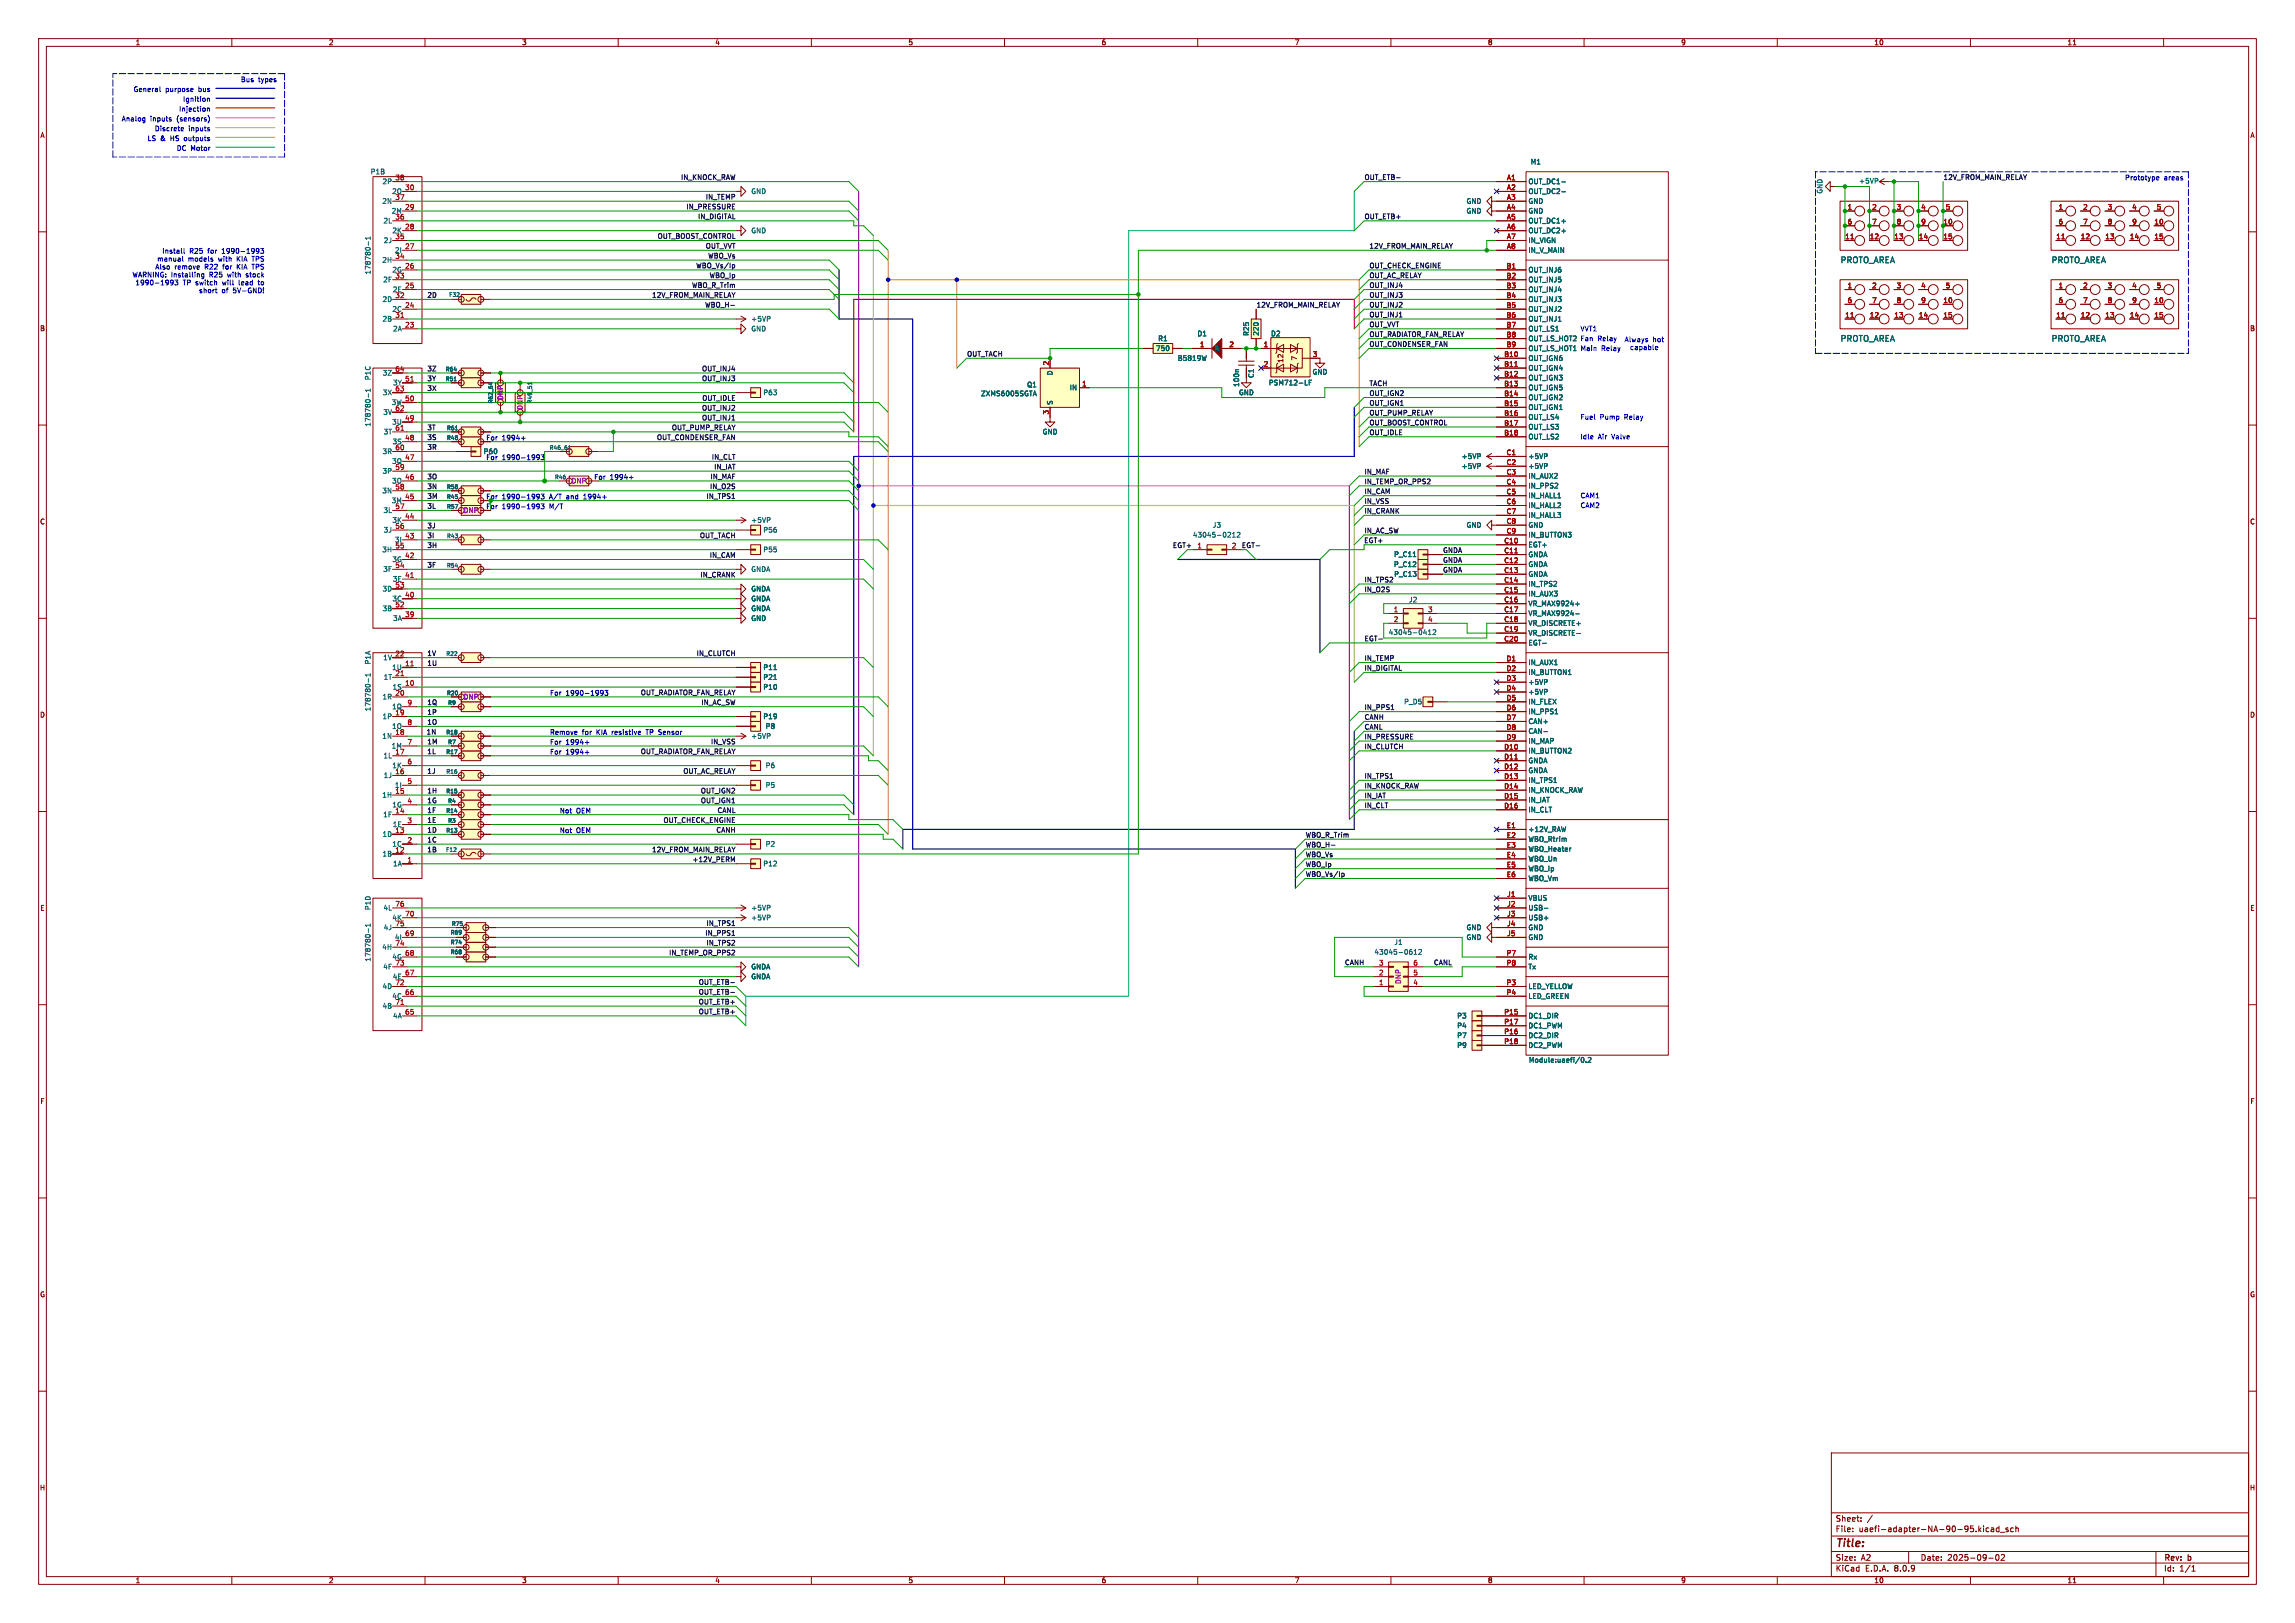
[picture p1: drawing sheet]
<svg xmlns="http://www.w3.org/2000/svg" width="594mm" height="420mm" viewBox="0 0 594 420" stroke-linecap="round" stroke-linejoin="round" font-family="sans-serif">
<defs><g id="words">
<text font-size="2.8" fill="#840000" x="475" y="400.9">Title:</text>
<g font-size="2.1" fill="#006464">
<text x="476.3" y="68.3">PROTO_AREA</text>
<text x="530.9" y="68.3">PROTO_AREA</text>
<text x="476.3" y="88.6">PROTO_AREA</text>
<text x="530.9" y="88.6">PROTO_AREA</text>
</g>
<g font-size="2.1" fill="#840000">
<text x="475" y="394">Sheet:</text>
<text x="475" y="396.7">File:</text>
<text x="481.1" y="396.7">uaefi-adapter-NA-90-95.kicad_sch</text>
<text x="475" y="406.9">KiCad</text>
<text x="475" y="404.1">Size:</text>
<text x="481.7" y="404.1">A2</text>
<text x="482.7" y="406.9">E.D.A.</text>
<text x="490.3" y="406.9">8.0.9</text>
<text x="497" y="404.1">Date:</text>
<text x="504" y="404.1">2025-09-02</text>
<text x="560" y="404.3">Rev:</text>
<text x="560" y="406.9">Id:</text>
<text x="564.1" y="406.9">1/1</text>
<text x="566.4" y="404.3">b</text>
</g>
<g font-size="1.8" fill="#840000">
<text x="35" y="11.9">1</text>
<text x="85" y="11.9">2</text>
<text x="135" y="11.9">3</text>
<text x="185" y="11.9">4</text>
<text x="235" y="11.9">5</text>
<text x="285" y="11.9">6</text>
<text x="335" y="11.9">7</text>
<text x="385" y="11.9">8</text>
<text x="435" y="11.9">9</text>
<text x="485" y="11.9">10</text>
<text x="535" y="11.9">11</text>
<text x="10.3" y="35.9">A</text>
<text x="582.3" y="35.9">A</text>
<text x="10.3" y="85.9">B</text>
<text x="582.3" y="85.9">B</text>
<text x="332.3" y="94" transform="rotate(-90 332.3 94)">12</text>
<text x="335.9" y="93.4" transform="rotate(-90 335.9 93.4)">7</text>
<text x="10.3" y="135.9">C</text>
<text x="582.3" y="135.9">C</text>
<text x="10.3" y="185.9">D</text>
<text x="582.3" y="185.9">D</text>
<text x="10.3" y="235.9">E</text>
<text x="582.3" y="235.9">E</text>
<text x="10.3" y="285.9">F</text>
<text x="582.3" y="285.9">F</text>
<text x="10.3" y="335.9">G</text>
<text x="582.3" y="335.9">G</text>
<text x="10.2" y="385.9">H</text>
<text x="582.2" y="385.9">H</text>
<text x="35" y="409.9">1</text>
<text x="85" y="409.9">2</text>
<text x="135" y="409.9">3</text>
<text x="185" y="409.9">4</text>
<text x="235" y="409.9">5</text>
<text x="285" y="409.9">6</text>
<text x="335" y="409.9">7</text>
<text x="385" y="409.9">8</text>
<text x="435" y="409.9">9</text>
<text x="485" y="409.9">10</text>
<text x="535" y="409.9">11</text>
</g>
<g font-size="1.8" fill="#0000c2">
<text x="34.4" y="23.9">General</text>
<text x="42.8" y="23.9">purpose</text>
<text x="51.5" y="23.9">bus</text>
<text x="62.2" y="21.3">Bus</text>
<text x="66.8" y="21.3">types</text>
<text x="46.2" y="29">Injection</text>
<text x="47.3" y="26.4">Ignition</text>
<text x="31.4" y="31.5">Analog</text>
<text x="38.9" y="31.5">inputs</text>
<text x="40" y="34">Discrete</text>
<text x="45.9" y="31.5">(sensors)</text>
<text x="48.8" y="34">inputs</text>
<text x="38.1" y="36.6">LS</text>
<text x="41.5" y="36.6">&amp;</text>
<text x="44.2" y="36.6">HS</text>
<text x="45.6" y="39.1">DC Motor</text>
<text x="47.9" y="36.6">outputs</text>
<text x="549.9" y="46.7">Prototype</text>
<text x="560.1" y="46.7">areas</text>
<text x="41.9" y="65.7">Install</text>
<text x="49" y="65.7">R25</text>
<text x="53.9" y="65.7">for</text>
<text x="57.7" y="65.7">1990-1993</text>
<text x="34.1" y="71.9">WARNING: Installing</text>
<text x="40.1" y="69.8">Also</text>
<text x="40.6" y="67.8">manual</text>
<text x="45.2" y="69.8">remove</text>
<text x="48.7" y="67.8">models</text>
<text x="53.1" y="69.8">R22</text>
<text x="54.3" y="71.9">R25</text>
<text x="56.6" y="67.8">with</text>
<text x="58" y="69.8">for</text>
<text x="59.2" y="71.9">with</text>
<text x="61.6" y="67.8">KIA</text>
<text x="61.8" y="69.8">KIA</text>
<text x="64.2" y="71.9">stock</text>
<text x="65.7" y="67.8">TPS</text>
<text x="65.9" y="69.8">TPS</text>
<text x="34.9" y="73.9">1990-1993</text>
<text x="47.4" y="73.9">TP switch</text>
<text x="51.4" y="76">short</text>
<text x="57.4" y="76">of</text>
<text x="57.9" y="73.9">will</text>
<text x="60.4" y="76">5V-GND!</text>
<text x="62.3" y="73.9">lead</text>
<text x="67.5" y="73.9">to</text>
<text x="125.7" y="114.1">For</text>
<text x="129.9" y="119.1">1990-1993</text>
<text x="129.9" y="114.1">1994+</text>
<text x="153.7" y="124.2">For</text>
<text x="157.9" y="124.2">1994+</text>
<text x="125.7" y="129.3">For</text>
<text x="125.7" y="131.8">For</text>
<text x="129.9" y="129.3">1990-1993</text>
<text x="129.9" y="131.8">1990-1993</text>
<text x="142.3" y="129.3">A/T</text>
<text x="142.3" y="131.8">M/T</text>
<text x="146.9" y="129.3">and</text>
<text x="151.5" y="129.3">1994+</text>
<text x="142.2" y="180.1">For</text>
<text x="146.4" y="180.1">1990-1993</text>
<text x="142.2" y="190.3">Remove</text>
<text x="150.7" y="190.3">for</text>
<text x="154.5" y="190.3">KIA</text>
<text x="158.6" y="190.3">resistive</text>
<text x="167.7" y="190.3">TP Sensor</text>
<text x="142.2" y="192.8">For</text>
<text x="142.2" y="195.3">For</text>
<text x="146.4" y="192.8">1994+</text>
<text x="146.4" y="195.3">1994+</text>
<text x="144.8" y="210.6">Not</text>
<text x="144.8" y="215.7">Not</text>
<text x="149.2" y="210.6">OEM</text>
<text x="149.2" y="215.7">OEM</text>
</g>
<g font-size="1.8" fill="#006464">
<text x="95.8" y="45.3">P1B</text>
<text x="98.9" y="47.9">2P</text>
<text x="395.5" y="47.9">OUT_DC1-</text>
<text x="396.1" y="42.8">M1</text>
<text x="481.1" y="47.7">+5VP</text>
<text x="98.8" y="52.9">2N</text>
<text x="101.4" y="50.4">2O</text>
<text x="194.3" y="50.4">GND</text>
<text x="379.5" y="52.9">GND</text>
<text x="395.5" y="50.4">OUT_DC2-</text>
<text x="395.5" y="52.9">GND</text>
<text x="471.9" y="50.2" transform="rotate(-90 471.9 50.2)">GND</text>
<text x="99.1" y="58">2L</text>
<text x="101.3" y="55.5">2M</text>
<text x="379.5" y="55.5">GND</text>
<text x="395.5" y="55.5">GND</text>
<text x="395.5" y="58">OUT_DC1+</text>
<text x="99.2" y="63.1">2J</text>
<text x="101.4" y="60.6">2K</text>
<text x="194.3" y="60.6">GND</text>
<text x="395.5" y="60.6">OUT_DC2+</text>
<text x="395.5" y="63.1">IN_VIGN</text>
<text x="395.5" y="65.6">IN_V_MAIN</text>
<text x="96.1" y="71.2" transform="rotate(-90 96.1 71.2)">178780-1</text>
<text x="98.8" y="68.2">2H</text>
<text x="101.4" y="70.7">2G</text>
<text x="395.5" y="70.7">OUT_INJ6</text>
<text x="99.1" y="73.3">2F</text>
<text x="101.6" y="75.8">2E</text>
<text x="395.5" y="73.3">OUT_INJ5</text>
<text x="395.5" y="75.8">OUT_INJ4</text>
<text x="98.9" y="83.4">2B</text>
<text x="98.9" y="78.3">2D</text>
<text x="101.4" y="80.9">2C</text>
<text x="194.3" y="83.4">+5VP</text>
<text x="395.5" y="78.3">OUT_INJ3</text>
<text x="395.5" y="80.9">OUT_INJ2</text>
<text x="395.5" y="83.4">OUT_INJ1</text>
<text x="101.6" y="86">2A</text>
<text x="194.3" y="86">GND</text>
<text x="299.6" y="88.5">R1</text>
<text x="309.8" y="87.2">D1</text>
<text x="323.4" y="87" transform="rotate(-90 323.4 87)">R25</text>
<text x="326" y="87" transform="rotate(-90 326 87)">220</text>
<text x="328.9" y="87.2">D2</text>
<text x="395.5" y="86">OUT_LS1</text>
<text x="395.5" y="88.5">OUT_LS_HOT2</text>
<text x="299.1" y="91">750</text>
<text x="304.7" y="93.6">B5819W</text>
<text x="314.2" y="91">K</text>
<text x="395.5" y="93.6">OUT_IGN6</text>
<text x="395.5" y="91">OUT_LS_HOT1</text>
<text x="96.1" y="98.5" transform="rotate(-90 96.1 98.5)">P1C</text>
<text x="99" y="97.4">3Z</text>
<text x="101.6" y="99.9">3Y</text>
<text x="265.7" y="100.4">Q1</text>
<text x="272.6" y="97.2" transform="rotate(-90 272.6 97.2)">D</text>
<text x="276.8" y="101.2">IN</text>
<text x="320.9" y="100.2" transform="rotate(-90 320.9 100.2)">100n</text>
<text x="324.7" y="97.9" transform="rotate(-90 324.7 97.9)">C1</text>
<text x="328.3" y="99.9">PSM712-LF</text>
<text x="339.6" y="97.1">GND</text>
<text x="395.5" y="96.1">OUT_IGN4</text>
<text x="395.5" y="98.7">OUT_IGN3</text>
<text x="395.5" y="101.2">OUT_IGN5</text>
<text x="99" y="102.5">3X</text>
<text x="99.1" y="107.5">3V</text>
<text x="101.3" y="105">3W</text>
<text x="197.4" y="102.5">P63</text>
<text x="253.8" y="102.7">ZXMS6005SGTA</text>
<text x="272.6" y="104.9" transform="rotate(-90 272.6 104.9)">S</text>
<text x="320.5" y="102.5">GND</text>
<text x="395.5" y="103.7">OUT_IGN2</text>
<text x="395.5" y="106.3">OUT_IGN1</text>
<text x="96.1" y="110.5" transform="rotate(-90 96.1 110.5)">178780-1</text>
<text x="99.2" y="112.6">3T</text>
<text x="101.4" y="110.1">3U</text>
<text x="269.7" y="112.6">GND</text>
<text x="395.5" y="108.8">OUT_LS4</text>
<text x="395.5" y="111.4">OUT_LS3</text>
<text x="395.5" y="113.9">OUT_LS2</text>
<text x="98.9" y="117.7">3R</text>
<text x="101.5" y="115.2">3S</text>
<text x="125.1" y="117.7">P60</text>
<text x="125.7" y="119.1">For</text>
<text x="378.2" y="119">+5VP</text>
<text x="395.5" y="119">+5VP</text>
<text x="98.9" y="122.8">3P</text>
<text x="101.4" y="125.3">3O</text>
<text x="101.4" y="120.2">3Q</text>
<text x="378.2" y="121.5">+5VP</text>
<text x="395.5" y="121.5">+5VP</text>
<text x="395.5" y="124.1">IN_AUX2</text>
<text x="98.8" y="127.9">3N</text>
<text x="101.3" y="130.4">3M</text>
<text x="395.5" y="126.6">IN_PPS2</text>
<text x="395.5" y="129.1">IN_HALL1</text>
<text x="395.5" y="131.7">IN_HALL2</text>
<text x="99.1" y="132.9">3L</text>
<text x="101.4" y="135.5">3K</text>
<text x="194.3" y="135.5">+5VP</text>
<text x="313.8" y="136.8">J3</text>
<text x="379.5" y="136.8">GND</text>
<text x="395.5" y="134.2">IN_HALL3</text>
<text x="395.5" y="136.8">GND</text>
<text x="98.8" y="143.1">3H</text>
<text x="99.2" y="138">3J</text>
<text x="197.4" y="138">P56</text>
<text x="197.4" y="143.1">P55</text>
<text x="308.6" y="139.3">43045-0212</text>
<text x="395.5" y="141.8">EGT+</text>
<text x="395.5" y="139.3">IN_BUTTON3</text>
<text x="99.1" y="148.2">3F</text>
<text x="101.4" y="145.6">3G</text>
<text x="194.3" y="148.2">GNDA</text>
<text x="360.7" y="146.9">P_C12</text>
<text x="360.7" y="144.3">P_C11</text>
<text x="360.7" y="149.4">P_C13</text>
<text x="395.5" y="144.4">GNDA</text>
<text x="395.5" y="146.9">GNDA</text>
<text x="395.5" y="149.5">GNDA</text>
<text x="98.9" y="153.3">3D</text>
<text x="101.4" y="155.8">3C</text>
<text x="101.6" y="150.7">3E</text>
<text x="194.3" y="153.3">GNDA</text>
<text x="194.3" y="155.8">GNDA</text>
<text x="395.5" y="154.5">IN_AUX3</text>
<text x="395.5" y="152">IN_TPS2</text>
<text x="98.9" y="158.3">3B</text>
<text x="101.6" y="160.9">3A</text>
<text x="194.3" y="160.9">GND</text>
<text x="194.3" y="158.3">GNDA</text>
<text x="364.6" y="156.1">J2</text>
<text x="395.5" y="157.1">VR_MAX9924+</text>
<text x="395.5" y="159.6">VR_MAX9924-</text>
<text x="359.3" y="164.5">43045-0412</text>
<text x="395.5" y="162.2">VR_DISCRETE+</text>
<text x="395.5" y="164.7">VR_DISCRETE-</text>
<text x="395.5" y="167.2">EGT-</text>
<text x="96.1" y="172.1" transform="rotate(-90 96.1 172.1)">P1A</text>
<text x="99.1" y="171">1V</text>
<text x="101.4" y="173.6">1U</text>
<text x="197.4" y="173.6">P11</text>
<text x="395.5" y="172.3">IN_AUX1</text>
<text x="99.2" y="176.1">1T</text>
<text x="101.5" y="178.7">1S</text>
<text x="197.4" y="176.1">P21</text>
<text x="197.4" y="178.7">P10</text>
<text x="395.5" y="174.9">IN_BUTTON1</text>
<text x="395.5" y="177.4">+5VP</text>
<text x="395.5" y="179.9">+5VP</text>
<text x="96.1" y="184.2" transform="rotate(-90 96.1 184.2)">178780-1</text>
<text x="98.9" y="181.2">1R</text>
<text x="101.4" y="183.7">1Q</text>
<text x="102.2" y="185.2">19</text>
<text x="363.3" y="182.5">P_D5</text>
<text x="395.5" y="182.5">IN_FLEX</text>
<text x="395.5" y="185">IN_PPS1</text>
<text x="98.8" y="191.4">1N</text>
<text x="98.9" y="186.3">1P</text>
<text x="101.4" y="188.8">1O</text>
<text x="102.2" y="190.2">18</text>
<text x="194.3" y="191.4">+5VP</text>
<text x="197.4" y="186.3">P19</text>
<text x="198" y="188.8">P8</text>
<text x="395.5" y="187.6">CAN+</text>
<text x="395.5" y="190.1">CAN-</text>
<text x="99.1" y="196.4">1L</text>
<text x="101.3" y="193.9">1M</text>
<text x="395.5" y="195.2">IN_BUTTON2</text>
<text x="395.5" y="197.7">GNDA</text>
<text x="395.5" y="192.6">IN_MAP</text>
<text x="99.2" y="201.5">1J</text>
<text x="101.4" y="199">1K</text>
<text x="102.2" y="200.4">16</text>
<text x="198" y="199">P6</text>
<text x="395.5" y="200.3">GNDA</text>
<text x="395.5" y="202.8">IN_TPS1</text>
<text x="98.8" y="206.6">1H</text>
<text x="101.4" y="209.1">1G</text>
<text x="102.1" y="204.1">1I</text>
<text x="198" y="204.1">P5</text>
<text x="395.5" y="205.3">IN_KNOCK_RAW</text>
<text x="395.5" y="207.9">IN_IAT</text>
<text x="99.1" y="211.7">1F</text>
<text x="101.6" y="214.2">1E</text>
<text x="102.2" y="215.6">13</text>
<text x="102.2" y="210.6">14</text>
<text x="395.5" y="210.4">IN_CLT</text>
<text x="395.5" y="215.5">+12V_RAW</text>
<text x="98.9" y="221.8">1B</text>
<text x="98.9" y="216.8">1D</text>
<text x="101.4" y="219.3">1C</text>
<text x="102.2" y="220.7">12</text>
<text x="198" y="219.3">P2</text>
<text x="395.5" y="218">WBO_Rtrim</text>
<text x="395.5" y="220.6">WBO_Heater</text>
<text x="101.6" y="224.4">1A</text>
<text x="197.4" y="224.4">P12</text>
<text x="395.5" y="223.1">WBO_Un</text>
<text x="395.5" y="225.7">WBO_Ip</text>
<text x="395.5" y="228.2">WBO_Vm</text>
<text x="395.5" y="233.3">VBUS</text>
<text x="96.1" y="235.7" transform="rotate(-90 96.1 235.7)">P1D</text>
<text x="99.1" y="235.8">4L</text>
<text x="101.4" y="238.4">4K</text>
<text x="194.3" y="235.8">+5VP</text>
<text x="194.3" y="238.4">+5VP</text>
<text x="395.5" y="235.8">USB-</text>
<text x="395.5" y="238.4">USB+</text>
<text x="98.8" y="246">4H</text>
<text x="99.2" y="240.9">4J</text>
<text x="360.8" y="244.7">J1</text>
<text x="379.5" y="243.4">GND</text>
<text x="379.5" y="240.9">GND</text>
<text x="395.5" y="240.9">GND</text>
<text x="395.5" y="243.4">GND</text>
<text x="96.1" y="249" transform="rotate(-90 96.1 249)">178780-1</text>
<text x="99.1" y="251.1">4F</text>
<text x="101.4" y="248.5">4G</text>
<text x="194.3" y="251.1">GNDA</text>
<text x="355.6" y="247.2">43045-0612</text>
<text x="395.5" y="248.5">Rx</text>
<text x="395.5" y="251.1">Tx</text>
<text x="98.9" y="256.1">4D</text>
<text x="101.6" y="253.6">4E</text>
<text x="194.3" y="253.6">GNDA</text>
<text x="395.5" y="256.1">LED_YELLOW</text>
<text x="98.9" y="261.2">4B</text>
<text x="101.4" y="258.7">4C</text>
<text x="101.6" y="263.8">4A</text>
<text x="377" y="263.8">P3</text>
<text x="395.5" y="263.8">DC1_DIR</text>
<text x="395.5" y="258.7">LED_GREEN</text>
<text x="377" y="268.8">P7</text>
<text x="377" y="266.3">P4</text>
<text x="395.5" y="268.8">DC2_DIR</text>
<text x="395.5" y="266.3">DC1_PWM</text>
<text x="377" y="271.4">P9</text>
<text x="395.5" y="271.4">DC2_PWM</text>
<text x="395.6" y="275.2">Module:uaefi/0.2</text>
</g>
<g font-size="1.8" fill="#a90000">
<text x="102.2" y="46.7">38</text>
<text x="389.9" y="46.7">A1</text>
<text x="102.2" y="51.8">37</text>
<text x="104.7" y="49.3">30</text>
<text x="389.9" y="49.3">A2</text>
<text x="389.9" y="51.8">A3</text>
<text x="102.2" y="56.9">36</text>
<text x="104.7" y="59.4">28</text>
<text x="104.7" y="54.4">29</text>
<text x="389.9" y="54.4">A4</text>
<text x="389.9" y="56.9">A5</text>
<text x="389.9" y="59.4">A6</text>
<text x="478.1" y="54.4">1</text>
<text x="478.1" y="58.2">6</text>
<text x="484.4" y="54.4">2</text>
<text x="484.4" y="58.2">7</text>
<text x="490.8" y="54.4">3</text>
<text x="490.8" y="58.2">8</text>
<text x="497.1" y="54.4">4</text>
<text x="497.1" y="58.2">9</text>
<text x="502.9" y="58.2">10</text>
<text x="503.5" y="54.4">5</text>
<text x="532.7" y="54.4">1</text>
<text x="532.7" y="58.2">6</text>
<text x="539" y="54.4">2</text>
<text x="539" y="58.2">7</text>
<text x="545.4" y="54.4">3</text>
<text x="545.4" y="58.2">8</text>
<text x="551.7" y="54.4">4</text>
<text x="551.7" y="58.2">9</text>
<text x="557.5" y="58.2">10</text>
<text x="558.1" y="54.4">5</text>
<text x="102.1" y="65.6">2I</text>
<text x="102.2" y="62">35</text>
<text x="104.7" y="64.5">27</text>
<text x="389.9" y="62">A7</text>
<text x="389.9" y="64.5">A8</text>
<text x="477.5" y="62">11</text>
<text x="483.8" y="62">12</text>
<text x="490.2" y="62">13</text>
<text x="496.5" y="62">14</text>
<text x="502.9" y="62">15</text>
<text x="532.1" y="62">11</text>
<text x="538.4" y="62">12</text>
<text x="544.8" y="62">13</text>
<text x="551.1" y="62">14</text>
<text x="557.5" y="62">15</text>
<text x="102.2" y="67.1">34</text>
<text x="104.7" y="69.6">26</text>
<text x="389.8" y="69.6">B1</text>
<text x="102.2" y="77.2">32</text>
<text x="102.2" y="72.1">33</text>
<text x="104.7" y="74.7">25</text>
<text x="389.8" y="72.1">B2</text>
<text x="389.8" y="74.7">B3</text>
<text x="389.8" y="77.2">B4</text>
<text x="478.1" y="74.7">1</text>
<text x="484.4" y="74.7">2</text>
<text x="490.8" y="74.7">3</text>
<text x="497.1" y="74.7">4</text>
<text x="503.5" y="74.7">5</text>
<text x="532.7" y="74.7">1</text>
<text x="539" y="74.7">2</text>
<text x="545.4" y="74.7">3</text>
<text x="551.7" y="74.7">4</text>
<text x="558.1" y="74.7">5</text>
<text x="102.2" y="82.3">31</text>
<text x="104.7" y="79.8">24</text>
<text x="389.8" y="79.8">B5</text>
<text x="389.8" y="82.3">B6</text>
<text x="477.5" y="82.3">11</text>
<text x="478.1" y="78.5">6</text>
<text x="483.8" y="82.3">12</text>
<text x="484.4" y="78.5">7</text>
<text x="490.2" y="82.3">13</text>
<text x="490.8" y="78.5">8</text>
<text x="496.5" y="82.3">14</text>
<text x="497.1" y="78.5">9</text>
<text x="502.9" y="78.5">10</text>
<text x="502.9" y="82.3">15</text>
<text x="532.1" y="82.3">11</text>
<text x="532.7" y="78.5">6</text>
<text x="538.4" y="82.3">12</text>
<text x="539" y="78.5">7</text>
<text x="544.8" y="82.3">13</text>
<text x="545.4" y="78.5">8</text>
<text x="551.1" y="82.3">14</text>
<text x="551.7" y="78.5">9</text>
<text x="557.5" y="78.5">10</text>
<text x="557.5" y="82.3">15</text>
<text x="104.7" y="84.8">23</text>
<text x="310.4" y="89.9">1</text>
<text x="318.1" y="89.9">2</text>
<text x="327" y="89.9">1</text>
<text x="389.8" y="84.8">B7</text>
<text x="389.8" y="87.4">B8</text>
<text x="389.8" y="89.9">B9</text>
<text x="271.5" y="94.7" transform="rotate(-90 271.5 94.7)">2</text>
<text x="327" y="95">2</text>
<text x="339.7" y="92.5">3</text>
<text x="389.2" y="92.5">B10</text>
<text x="389.2" y="95">B11</text>
<text x="102.2" y="101.3">63</text>
<text x="102.2" y="96.3">64</text>
<text x="104.7" y="98.8">51</text>
<text x="280" y="100.1">1</text>
<text x="389.2" y="97.5">B12</text>
<text x="389.2" y="100.1">B13</text>
<text x="102.2" y="106.4">62</text>
<text x="104.7" y="103.9">50</text>
<text x="271.5" y="107.4" transform="rotate(-90 271.5 107.4)">3</text>
<text x="389.2" y="102.6">B14</text>
<text x="389.2" y="105.2">B15</text>
<text x="389.2" y="107.7">B16</text>
<text x="102.2" y="111.5">61</text>
<text x="104.7" y="109">49</text>
<text x="389.2" y="110.2">B17</text>
<text x="389.2" y="112.8">B18</text>
<text x="102.2" y="116.6">60</text>
<text x="104.7" y="119.1">47</text>
<text x="104.7" y="114">48</text>
<text x="389.8" y="117.9">C1</text>
<text x="102.2" y="121.7">59</text>
<text x="104.7" y="124.2">46</text>
<text x="389.8" y="120.4">C2</text>
<text x="389.8" y="122.9">C3</text>
<text x="389.8" y="125.5">C4</text>
<text x="102.2" y="131.8">57</text>
<text x="102.2" y="126.7">58</text>
<text x="104.7" y="129.3">45</text>
<text x="389.8" y="128">C5</text>
<text x="389.8" y="130.6">C6</text>
<text x="102.2" y="136.9">56</text>
<text x="104.7" y="134.4">44</text>
<text x="389.8" y="133.1">C7</text>
<text x="389.8" y="135.6">C8</text>
<text x="102.1" y="140.6">3I</text>
<text x="102.2" y="142">55</text>
<text x="104.7" y="139.4">43</text>
<text x="309.8" y="142">1</text>
<text x="318.7" y="142">2</text>
<text x="389.2" y="140.7">C10</text>
<text x="389.2" y="143.3">C11</text>
<text x="389.8" y="138.2">C9</text>
<text x="102.2" y="147.1">54</text>
<text x="104.7" y="149.6">41</text>
<text x="104.7" y="144.5">42</text>
<text x="389.2" y="145.8">C12</text>
<text x="389.2" y="148.3">C13</text>
<text x="102.2" y="152.1">53</text>
<text x="104.7" y="154.7">40</text>
<text x="389.2" y="153.4">C15</text>
<text x="389.2" y="156">C16</text>
<text x="389.2" y="150.9">C14</text>
<text x="102.2" y="157.2">52</text>
<text x="104.7" y="159.8">39</text>
<text x="360.6" y="158.5">1</text>
<text x="360.6" y="161">2</text>
<text x="369.5" y="158.5">3</text>
<text x="369.5" y="161">4</text>
<text x="389.2" y="158.5">C17</text>
<text x="389.2" y="161">C18</text>
<text x="389.2" y="163.6">C19</text>
<text x="389.2" y="166.1">C20</text>
<text x="102.2" y="169.9">22</text>
<text x="104.7" y="172.5">11</text>
<text x="389.8" y="171.2">D1</text>
<text x="389.8" y="173.7">D2</text>
<text x="102.2" y="175">21</text>
<text x="104.7" y="177.5">10</text>
<text x="389.8" y="176.3">D3</text>
<text x="389.8" y="178.8">D4</text>
<text x="102.2" y="180.1">20</text>
<text x="105.3" y="182.6">9</text>
<text x="389.8" y="181.4">D5</text>
<text x="389.8" y="183.9">D6</text>
<text x="105.3" y="187.7">8</text>
<text x="389.8" y="186.4">D7</text>
<text x="389.8" y="189">D8</text>
<text x="389.8" y="191.5">D9</text>
<text x="102.2" y="195.3">17</text>
<text x="105.3" y="197.9">6</text>
<text x="105.3" y="192.8">7</text>
<text x="389.2" y="194.1">D10</text>
<text x="389.2" y="196.6">D11</text>
<text x="105.3" y="202.9">5</text>
<text x="389.2" y="199.1">D12</text>
<text x="389.2" y="201.7">D13</text>
<text x="102.2" y="205.5">15</text>
<text x="105.3" y="208">4</text>
<text x="389.2" y="204.2">D14</text>
<text x="389.2" y="206.8">D15</text>
<text x="389.2" y="209.3">D16</text>
<text x="105.3" y="213.1">3</text>
<text x="389.9" y="214.4">E1</text>
<text x="105.3" y="218.2">2</text>
<text x="389.9" y="216.9">E2</text>
<text x="389.9" y="219.5">E3</text>
<text x="389.9" y="222">E4</text>
<text x="105.3" y="223.3">1</text>
<text x="389.9" y="224.5">E5</text>
<text x="389.9" y="227.1">E6</text>
<text x="390" y="232.2">J1</text>
<text x="102.2" y="239.8">75</text>
<text x="102.2" y="234.7">76</text>
<text x="104.7" y="237.2">70</text>
<text x="390" y="234.7">J2</text>
<text x="390" y="237.2">J3</text>
<text x="390" y="239.8">J4</text>
<text x="102.1" y="243.4">4I</text>
<text x="102.2" y="244.9">74</text>
<text x="104.7" y="242.3">69</text>
<text x="390" y="242.3">J5</text>
<text x="102.2" y="249.9">73</text>
<text x="104.7" y="247.4">68</text>
<text x="356.8" y="249.9">3</text>
<text x="365.7" y="249.9">6</text>
<text x="389.8" y="247.4">P7</text>
<text x="389.8" y="249.9">P8</text>
<text x="102.2" y="255">72</text>
<text x="104.7" y="257.6">66</text>
<text x="104.7" y="252.5">67</text>
<text x="356.8" y="255">1</text>
<text x="356.8" y="252.5">2</text>
<text x="365.7" y="255">4</text>
<text x="365.7" y="252.5">5</text>
<text x="389.8" y="255">P3</text>
<text x="389.8" y="257.6">P4</text>
<text x="102.2" y="260.1">71</text>
<text x="104.7" y="262.6">65</text>
<text x="389.2" y="262.6">P15</text>
<text x="389.2" y="267.7">P16</text>
<text x="389.2" y="265.2">P17</text>
<text x="389.2" y="270.3">P18</text>
</g>
<g font-size="1.8" fill="#0f0f0f">
<text x="176.1" y="46.6">IN_KNOCK_RAW</text>
<text x="353.1" y="46.6">OUT_ETB-</text>
<text x="502.9" y="46.6">12V_FROM_MAIN_RELAY</text>
<text x="182.6" y="51.7">IN_TEMP</text>
<text x="177.5" y="54.3">IN_PRESSURE</text>
<text x="180.6" y="56.8">IN_DIGITAL</text>
<text x="353.1" y="56.8">OUT_ETB+</text>
<text x="170.1" y="61.9">OUT_BOOST_CONTROL</text>
<text x="182.6" y="64.4">OUT_VVT</text>
<text x="354.3" y="64.4">12V_FROM_MAIN_RELAY</text>
<text x="180.1" y="69.5">WBO_Vs/Ip</text>
<text x="183.2" y="67">WBO_Vs</text>
<text x="354.3" y="69.5">OUT_CHECK_ENGINE</text>
<text x="110.5" y="77.1">2D</text>
<text x="168.6" y="77.1">12V_FROM_MAIN_RELAY</text>
<text x="179" y="74.6">WBO_R_Trim</text>
<text x="183.5" y="72">WBO_Ip</text>
<text x="354.3" y="77.1">OUT_INJ3</text>
<text x="354.3" y="72">OUT_AC_RELAY</text>
<text x="354.3" y="74.6">OUT_INJ4</text>
<text x="182.4" y="79.7">WBO_H-</text>
<text x="325.1" y="79.7">12V_FROM_MAIN_RELAY</text>
<text x="354.3" y="79.7">OUT_INJ2</text>
<text x="354.3" y="82.2">OUT_INJ1</text>
<text x="354.3" y="89.8">OUT_CONDENSER_FAN</text>
<text x="354.3" y="87.3">OUT_RADIATOR_FAN_RELAY</text>
<text x="354.3" y="84.7">OUT_VVT</text>
<text x="250.2" y="92.4">OUT_TACH</text>
<text x="110.5" y="101.3">3X</text>
<text x="110.5" y="96.2">3Z</text>
<text x="110.5" y="98.7">3Y</text>
<text x="181.6" y="96.2">OUT_INJ4</text>
<text x="181.6" y="98.7">OUT_INJ3</text>
<text x="354.3" y="100">TACH</text>
<text x="181.6" y="106.3">OUT_INJ2</text>
<text x="181.6" y="103.8">OUT_IDLE</text>
<text x="354.3" y="102.5">OUT_IGN2</text>
<text x="354.3" y="107.6">OUT_PUMP_RELAY</text>
<text x="354.3" y="105.1">OUT_IGN1</text>
<text x="110.5" y="111.4">3T</text>
<text x="110.5" y="114">3S</text>
<text x="169.9" y="114">OUT_CONDENSER_FAN</text>
<text x="173.8" y="111.4">OUT_PUMP_RELAY</text>
<text x="181.6" y="108.9">OUT_INJ1</text>
<text x="354.3" y="110.1">OUT_BOOST_CONTROL</text>
<text x="354.3" y="112.7">OUT_IDLE</text>
<text x="110.5" y="116.5">3R</text>
<text x="184.1" y="119">IN_CLT</text>
<text x="110.5" y="124.1">3O</text>
<text x="183.8" y="124.1">IN_MAF</text>
<text x="184.7" y="121.6">IN_IAT</text>
<text x="353.1" y="122.8">IN_MAF</text>
<text x="353.1" y="125.4">IN_TEMP_OR_PPS2</text>
<text x="110.5" y="129.2">3M</text>
<text x="110.5" y="126.7">3N</text>
<text x="110.5" y="131.7">3L</text>
<text x="182.7" y="129.2">IN_TPS1</text>
<text x="183.6" y="126.7">IN_O2S</text>
<text x="353.1" y="127.9">IN_CAM</text>
<text x="353.1" y="130.5">IN_VSS</text>
<text x="110.5" y="136.8">3J</text>
<text x="353.1" y="133">IN_CRANK</text>
<text x="110.5" y="141.9">3H</text>
<text x="110.5" y="139.4">3I</text>
<text x="181" y="139.4">OUT_TACH</text>
<text x="353" y="140.6">EGT+</text>
<text x="353.1" y="138.1">IN_AC_SW</text>
<text x="373.4" y="143.2">GNDA</text>
<text x="110.5" y="147">3F</text>
<text x="181.2" y="149.5">IN_CRANK</text>
<text x="183.6" y="144.4">IN_CAM</text>
<text x="373.4" y="148.2">GNDA</text>
<text x="373.4" y="145.7">GNDA</text>
<text x="353.1" y="150.8">IN_TPS2</text>
<text x="353.1" y="153.3">IN_O2S</text>
<text x="353.1" y="166">EGT-</text>
<text x="110.5" y="169.8">1V</text>
<text x="110.5" y="172.4">1U</text>
<text x="180.2" y="169.8">IN_CLUTCH</text>
<text x="353.1" y="171.1">IN_TEMP</text>
<text x="353.1" y="173.6">IN_DIGITAL</text>
<text x="165.7" y="180">OUT_RADIATOR_FAN_RELAY</text>
<text x="110.5" y="182.5">1Q</text>
<text x="110.5" y="185.1">1P</text>
<text x="181.4" y="182.5">IN_AC_SW</text>
<text x="353.1" y="183.8">IN_PPS1</text>
<text x="110.3" y="190.2">1N</text>
<text x="110.5" y="187.6">1O</text>
<text x="353.1" y="191.4">IN_PRESSURE</text>
<text x="353.1" y="188.9">CANL</text>
<text x="353.1" y="186.3">CANH</text>
<text x="110.5" y="195.2">1L</text>
<text x="110.5" y="192.7">1M</text>
<text x="165.7" y="195.2">OUT_RADIATOR_FAN_RELAY</text>
<text x="183.9" y="192.7">IN_VSS</text>
<text x="353.1" y="194">IN_CLUTCH</text>
<text x="110.5" y="200.3">1J</text>
<text x="176.8" y="200.3">OUT_AC_RELAY</text>
<text x="353.1" y="201.6">IN_TPS1</text>
<text x="110.5" y="205.4">1H</text>
<text x="110.5" y="207.9">1G</text>
<text x="181.3" y="205.4">OUT_IGN2</text>
<text x="181.3" y="207.9">OUT_IGN1</text>
<text x="353.1" y="206.7">IN_IAT</text>
<text x="353.1" y="204.1">IN_KNOCK_RAW</text>
<text x="353.1" y="209.2">IN_CLT</text>
<text x="110.5" y="210.5">1F</text>
<text x="110.5" y="213">1E</text>
<text x="110.5" y="215.6">1D</text>
<text x="171.6" y="213">OUT_CHECK_ENGINE</text>
<text x="185.3" y="215.6">CANH</text>
<text x="185.6" y="210.5">CANL</text>
<text x="110.5" y="218.1">1C</text>
<text x="110.5" y="220.6">1B</text>
<text x="168.6" y="220.6">12V_FROM_MAIN_RELAY</text>
<text x="337.8" y="221.9">WBO_Vs</text>
<text x="337.8" y="216.8">WBO_R_Trim</text>
<text x="337.8" y="219.4">WBO_H-</text>
<text x="179.1" y="223.2">+12V_PERM</text>
<text x="337.8" y="227">WBO_Vs/Ip</text>
<text x="337.8" y="224.4">WBO_Ip</text>
<text x="182.7" y="239.7">IN_TPS1</text>
<text x="182.4" y="242.2">IN_PPS1</text>
<text x="182.7" y="244.8">IN_TPS2</text>
<text x="173.1" y="247.3">IN_TEMP_OR_PPS2</text>
<text x="348" y="249.8">CANH</text>
<text x="371" y="249.8">CANL</text>
<text x="180.7" y="254.9">OUT_ETB-</text>
<text x="180.7" y="257.5">OUT_ETB-</text>
<text x="180.7" y="262.5">OUT_ETB+</text>
<text x="180.7" y="260">OUT_ETB+</text>
</g>
<g font-size="1.8" fill="#0d0eff">
<text x="395.5" y="88.5">OUT_LS_HOT2 Fan</text>
<text x="408.9" y="86">VVT1</text>
<text x="413.5" y="88.5">Relay</text>
<text x="416.1" y="89.8">Always</text>
<text x="395.5" y="91">OUT_LS_HOT1 Main</text>
<text x="414.5" y="91">Relay</text>
<text x="408.9" y="108.8">Fuel</text>
<text x="408.9" y="113.9">Idle</text>
<text x="413.6" y="113.9">Air</text>
<text x="414.1" y="108.8">Pump</text>
<text x="417.3" y="113.9">Valve</text>
<text x="420.6" y="108.8">Relay</text>
<text x="408.9" y="129.1">CAM1</text>
<text x="408.9" y="131.7">CAM2</text>
</g>
<g font-size="1.8" fill="#840084">
<text x="130.4" y="103.6" transform="rotate(-90 130.4 103.6)">DNP</text>
<text x="135.5" y="106.2" transform="rotate(-90 135.5 106.2)">DNP</text>
<text x="147.8" y="125.3">DNP</text>
<text x="119.9" y="132.9">DNP</text>
<text x="119.9" y="181.2">DNP</text>
<text x="362.8" y="254.8" transform="rotate(-90 362.8 254.8)">DNP</text>
</g>
<g font-size="1.8" fill="#009600">
<text x="303.4" y="141.9">EGT+</text>
<text x="321.3" y="141.9">EGT-</text>
</g>
<g font-size="1.4" fill="#006464">
<text x="116.1" y="77">F32</text>
<text x="115.2" y="96.3">R64</text>
<text x="115.2" y="98.8">R51</text>
<text x="127.7" y="104.6" transform="rotate(-90 127.7 104.6)">R62_64</text>
<text x="137.9" y="104.6" transform="rotate(-90 137.9 104.6)">R49_51</text>
<text x="115.5" y="111.5">R61</text>
<text x="115.5" y="114.1">R48</text>
<text x="142.1" y="116.6">R46_61</text>
<text x="143.5" y="124.2">R46</text>
<text x="115.5" y="126.8">R58</text>
<text x="115.5" y="129.3">R45</text>
<text x="115.5" y="131.8">R57</text>
<text x="115.5" y="139.5">R43</text>
<text x="115.5" y="147.1">R54</text>
<text x="115.4" y="169.9">R22</text>
<text x="115.5" y="180.1">R20</text>
<text x="115.8" y="182.6">R9</text>
<text x="115.4" y="190.2">R18</text>
<text x="115.4" y="195.3">R17</text>
<text x="115.8" y="192.8">R7</text>
<text x="115.4" y="200.4">R16</text>
<text x="115.4" y="205.5">R15</text>
<text x="115.8" y="208">R4</text>
<text x="115.4" y="215.6">R13</text>
<text x="115.4" y="210.6">R14</text>
<text x="115.8" y="213.1">R3</text>
<text x="115.3" y="220.6">F12</text>
<text x="116.8" y="239.8">R75</text>
<text x="116.5" y="244.6">R74</text>
<text x="116.5" y="242">R69</text>
<text x="116.5" y="247.1">R68</text>
</g>
</g></defs>
<g fill="none" stroke="#840000" stroke-width=".26">
<path d="M10 10h574v400h-574zM12 12h570v396h-570zM60 10v2M110 10v2M160 10v2M210 10v2M260 10v2M310 10v2M360 10v2M410 10v2M460 10v2M510 10v2"/>
<path d="M536.6 11.6h.7M560 10v2M10 60h2M582 60h2M10 110h2M582 110h2M10 160h2M582 160h2M10 210h2M582 210h2M10 260h2M582 260h2"/>
<path d="M10 310h2M582 310h2M10 360h2M474 376h108v32h-108zM582 360h2M474 397.5h108M474 391.5h108M479.5 396.2v.2M479.5 395.4v.2M481.7 393.5v.2M481.7 392.7v.2M484.6 392.1l-1.3 1.9"/>
<path d="M514.7 395.4h-.4l-.3 .3 .2 .6h.5M515.4 395.4h.6v1M516 395.7l-.7 .3 .2 .4 .5-.1M517.4 394.9v1.5M517.4 395.4h-.4l-.3 .3 .1 .6h.6M517.7 396.5h1.2M519.7 395.4h-.3l-.2 .2v.2l.5 .1v.4h-.5M521.1 395.4h-.4l-.3 .3 .1 .6h.6M521.7 395.5l.6-.1 .1 1M521.7 394.9v1.5M60 408v2M110 408v2"/>
<path d="M160 408v2M210 408v2M260 408v2M310 408v2M360 408v2M410 408v2M460 408v2M474 404.5h108M474 401.5h108M494 401.5v3M510 408v2M514.7 403.2h1.2"/>
<path d="M516.7 402.4l.2-.1a.8 .8 0 0 1 .5 .7 .8 .8 0 0 1-.5 .8l-.4-.6zM518 402.4l.5-.1 .3 .4-.9 1.1h.9M536.6 409.6h.7M558 401.5v6.5M560 408v2M567.3 406.6h.9M567.3 405.5l.4-.4v1.5"/>
</g>
<path d="M381 269.2h2.5v2.6h-2.5z" fill="#ffffc2"/>
<path d="M381 269.2h2.5v2.6h-2.5zM382.3 270.4h1.2v.2h-1.2zM383.5 270.5h3.8" fill="none" stroke="#840000" stroke-width=".26"/>
<path d="M128.3 99.1h2.5v5h-2.5z" fill="#ffffc2"/>
<g fill="none" stroke="#840000" stroke-width=".26">
<path d="M128.3 99.1h2.5v5h-2.5zM129.5 96.5v2.6M129.5 104.1v2.6"/>
<circle cx="129.5" cy="99.1" r=".76"/>
<circle cx="129.5" cy="104.1" r=".76"/>
</g>
<path d="M126.8 99.1h.7M127.1 98.9v.6" fill="none" stroke="#006464" stroke-width=".26"/>
<path d="M119.4 138.4h5.1v2.6h-5.1z" fill="#ffffc2"/>
<g fill="none" stroke="#840000" stroke-width=".26">
<path d="M116.8 139.7h2.6M119.4 138.4h5.1v2.6h-5.1zM124.5 139.7h2.5"/>
<circle cx="119.4" cy="139.7" r=".76"/>
<circle cx="124.5" cy="139.7" r=".76"/>
</g>
<path d="M119.4 125.7h5.1v2.6h-5.1z" fill="#ffffc2"/>
<g fill="none" stroke="#840000" stroke-width=".26">
<path d="M116.8 127h2.6M119.4 125.7h5.1v2.6h-5.1zM124.5 127h2.5"/>
<circle cx="119.4" cy="127" r=".76"/>
<circle cx="124.5" cy="127" r=".76"/>
</g>
<path d="M119.4 128.3h5.1v2.5h-5.1z" fill="#ffffc2"/>
<g fill="none" stroke="#840000" stroke-width=".26">
<path d="M116.8 129.5h2.6M119.4 128.3h5.1v2.5h-5.1zM124.5 129.5h2.5"/>
<circle cx="119.4" cy="129.5" r=".76"/>
<circle cx="124.5" cy="129.5" r=".76"/>
</g>
<path d="M119.4 130.8h5.1v2.6h-5.1z" fill="#ffffc2"/>
<g fill="none" stroke="#840000" stroke-width=".26">
<path d="M116.8 132.1h2.6M119.4 130.8h5.1v2.6h-5.1zM124.5 132.1h2.5"/>
<circle cx="119.4" cy="132.1" r=".76"/>
<circle cx="124.5" cy="132.1" r=".76"/>
</g>
<path d="M119.4 146.1h5.1v2.5h-5.1z" fill="#ffffc2"/>
<g fill="none" stroke="#840000" stroke-width=".26">
<path d="M386.1 135.9v1.3l-1.3-1.3 1.3-1.3v1.3h1.2M116.8 147.3h2.6M119.4 146.1h5.1v2.5h-5.1zM124.5 147.3h2.5"/>
<circle cx="119.4" cy="147.3" r=".76"/>
<circle cx="124.5" cy="147.3" r=".76"/>
</g>
<path d="M367 142.2h2.6v2.6h-2.6z" fill="#ffffc2"/>
<path d="M367 142.2h2.6v2.6h-2.6zM368.3 143.4h1.3v.2h-1.3zM369.6 143.5h3.8" fill="none" stroke="#840000" stroke-width=".26"/>
<path d="M365.8 144h.7" fill="none" stroke="#006464" stroke-width=".26"/>
<path d="M367 144.8h2.6v2.5h-2.6z" fill="#ffffc2"/>
<path d="M367 144.8h2.6v2.5h-2.6zM368.3 145.9h1.3v.3h-1.3zM369.6 146.1h3.8" fill="none" stroke="#840000" stroke-width=".26"/>
<path d="M367 147.3h2.6v2.6h-2.6z" fill="#ffffc2"/>
<path d="M367 147.3h2.6v2.6h-2.6zM368.3 148.5h1.3v.2h-1.3zM369.6 148.6h3.8" fill="none" stroke="#840000" stroke-width=".26"/>
<path d="M363.2 157.5h5.1v5.1h-5.1z" fill="#ffffc2"/>
<path d="M359.4 158.8h3.8M363.2 158.6h1.3v.3h-1.3zM363.2 157.5h5.1v5.1h-5.1zM367 158.6h1.3v.3h-1.3zM368.3 158.8h3.8M359.4 161.3h3.8M363.2 161.2h1.3v.2h-1.3zM367 161.2h1.3v.2h-1.3zM368.3 161.3h3.8M386.1 242.6v1.2l-1.3-1.2 1.3-1.3v1.3h1.2M386.1 240v1.3l-1.3-1.3 1.3-1.2v1.2h1.2" fill="none" stroke="#840000" stroke-width=".26"/>
<path d="M369.7 164.2h.7M369.7 163.3l.4-.3v1.2M370.9 163.1l.5-.1 .2 .3-.8 .9h.8" fill="none" stroke="#006464" stroke-width=".26"/>
<path d="M359.4 248.9h5.1v7.6h-5.1z" fill="#ffffc2"/>
<g fill="none" stroke="#840000" stroke-width=".26">
<path d="M355.6 255.3h3.8M355.6 252.7h3.8M355.6 250.2h3.8M359.4 250.1h1.3v.2h-1.3zM359.4 252.6h1.3v.3h-1.3zM359.4 255.1h1.3v.3h-1.3zM359.4 248.9h5.1v7.6h-5.1zM363.2 250.1h1.3v.2h-1.3zM363.2 252.6h1.3v.3h-1.3zM363.2 255.1h1.3v.3h-1.3zM364.5 255.3h3.8M364.5 252.7h3.8"/>
<path d="M364.5 250.2h3.8"/>
</g>
<path d="M366 247h.7M366 246.1l.4-.4v1.3M367.2 245.8l.5-.1 .2 .4-.7 .9h.7" fill="none" stroke="#006464" stroke-width=".26"/>
<path d="M368.3 180.3h2.5v2.6h-2.5z" fill="#ffffc2"/>
<path d="M368.3 180.3h2.5v2.6h-2.5zM369.6 181.5h1.2v.2h-1.2zM370.8 181.6h3.8" fill="none" stroke="#840000" stroke-width=".26"/>
<path d="M121.9 115.6h2.6v2.5h-2.6z" fill="#ffffc2"/>
<path d="M118.1 116.8h3.8M121.9 116.7h1.3v.3h-1.3zM121.9 115.6h2.6v2.5h-2.6z" fill="none" stroke="#840000" stroke-width=".26"/>
<path d="M381 261.6h2.5v2.6h-2.5z" fill="#ffffc2"/>
<path d="M381 261.6h2.5v2.6h-2.5zM382.3 262.8h1.2v.2h-1.2zM383.5 262.9h3.8" fill="none" stroke="#840000" stroke-width=".26"/>
<path d="M381 266.7h2.5v2.5h-2.5z" fill="#ffffc2"/>
<path d="M381 266.7h2.5v2.5h-2.5zM382.3 267.8h1.2v.3h-1.2zM383.5 268h3.8" fill="none" stroke="#840000" stroke-width=".26"/>
<path d="M381 264.2h2.5v2.5h-2.5z" fill="#ffffc2"/>
<g fill="none" stroke="#840000" stroke-width=".26">
<path d="M386.1 52.1v1.2l-1.3-1.2 1.3-1.3v1.3h8.9M386.1 54.6v1.3l-1.3-1.3 1.3-1.3v1.3h8.9M387.3 47h7.7M387.3 49.5h7.7M387.3 57.2h7.7M387.3 59.7h7.7M395 44.5h36.8v228.6h-36.8zM473.7 48.3v1.2l-1.3-1.2 1.3-1.3v1.3h1.3M476.2 52.1h33.1v12.7h-33.1zM477.5 54.6h2.6M477.5 58.4h2.6M483.9 54.6h2.5"/>
<path d="M483.9 58.4h2.5M486.4 47h2.5M486.4 47l1.3 .8M487.7 46.2l-1.3 .8M490.2 54.6h2.6M490.2 58.4h2.6M496.6 54.6h2.5M496.6 58.4h2.5M502.9 54.6h2.6M502.9 58.4h2.6M530.9 52.1h33v12.7h-33zM532.1 54.6h2.6"/>
<path d="M532.1 58.4h2.6M538.5 54.6h2.5M538.5 58.4h2.5M544.8 54.6h2.6M544.8 58.4h2.6M551.2 54.6h2.5M551.2 58.4h2.5M557.5 54.6h2.6M557.5 58.4h2.6M387.3 62.2h7.7M387.3 64.8h7.7M387.3 69.9h7.7"/>
<path d="M387.3 72.4h7.7M387.3 74.9h7.7M387.3 77.5h7.7M395 67.3h36.8M476.2 72.4h33.1v12.7h-33.1zM477.5 62.2h2.6M477.5 74.9h2.6M477.5 78.7h2.6M483.9 62.2h2.5M483.9 74.9h2.5M483.9 78.7h2.5M490.2 62.2h2.6"/>
<path d="M490.2 74.9h2.6M490.2 78.7h2.6M496.6 62.2h2.5M496.6 74.9h2.5M496.6 78.7h2.5M502.9 62.2h2.6M502.9 74.9h2.6M502.9 78.7h2.6M530.9 72.4h33v12.7h-33zM532.1 62.2h2.6M532.1 74.9h2.6M532.1 78.7h2.6"/>
<path d="M538.5 62.2h2.5M538.5 74.9h2.5M538.5 78.7h2.5M544.8 62.2h2.6M544.8 74.9h2.6M544.8 78.7h2.6M551.2 62.2h2.5M551.2 74.9h2.5M551.2 78.7h2.5M557.5 62.2h2.6M557.5 74.9h2.6M557.5 78.7h2.6"/>
<path d="M387.3 92.7h7.7M387.3 95.3h7.7M387.3 97.8h7.7M387.3 80h7.7M387.3 82.6h7.7M387.3 85.1h7.7M387.3 87.6h7.7M387.3 90.2h7.7M477.5 82.6h2.6M483.9 82.6h2.5M490.2 82.6h2.6M496.6 82.6h2.5"/>
<path d="M502.9 82.6h2.6M532.1 82.6h2.6M538.5 82.6h2.5M544.8 82.6h2.6M551.2 82.6h2.5M557.5 82.6h2.6M384.8 118.1l1.3 .8M384.8 118.1h10.2M386.1 117.3l-1.3 .8M386.1 119.9l-1.3 .8M387.3 100.3h7.7M387.3 102.9h7.7"/>
<path d="M387.3 105.4h7.7M387.3 108h7.7M387.3 110.5h7.7M387.3 113h7.7M395 115.6h36.8M384.8 120.7l1.3 .7M384.8 120.7h10.2M387.3 123.2h7.7M387.3 125.7h7.7M387.3 128.3h7.7M387.3 130.8h7.7M387.3 133.4h7.7"/>
<path d="M387.3 135.9h7.7M387.3 138.4h7.7M387.3 153.7h7.7M387.3 156.2h7.7M387.3 158.8h7.7M387.3 141h7.7M387.3 143.5h7.7M387.3 146.1h7.7M387.3 148.6h7.7M387.3 151.1h7.7M387.3 161.3h7.7M387.3 163.8h7.7"/>
<path d="M387.3 166.4h7.7M387.3 171.5h7.7M387.3 174h7.7M387.3 176.5h7.7M387.3 179.1h7.7M395 168.9h36.8M387.3 194.3h7.7M387.3 196.9h7.7M387.3 199.4h7.7M387.3 181.6h7.7M387.3 184.2h7.7M387.3 186.7h7.7"/>
<path d="M387.3 189.2h7.7M387.3 191.8h7.7M387.3 201.9h7.7M387.3 204.5h7.7M387.3 207h7.7M387.3 209.6h7.7M387.3 214.6h7.7M387.3 217.2h7.7M387.3 219.7h7.7M395 212.1h36.8M387.3 222.3h7.7M387.3 224.8h7.7"/>
<path d="M387.3 227.3h7.7M387.3 232.4h7.7M387.3 235h7.7M387.3 237.5h7.7M395 229.9h36.8M387.3 240h7.7M387.3 242.6h7.7M387.3 255.3h7.7M387.3 257.8h7.7M387.3 247.7h7.7M387.3 250.2h7.7M395 252.7h36.8"/>
<path d="M395 245.1h36.8M381 264.2h2.5v2.5h-2.5zM382.3 265.3h1.2v.3h-1.2zM383.5 265.4h11.5M387.3 262.9h7.7M387.3 268h7.7M387.3 270.5h7.7M395 260.4h36.8"/>
<circle cx="481.3" cy="58.4" r="1.27"/>
<circle cx="481.3" cy="54.6" r="1.27"/>
<circle cx="487.7" cy="54.6" r="1.27"/>
<circle cx="487.7" cy="58.4" r="1.27"/>
<circle cx="494" cy="54.6" r="1.27"/>
<circle cx="494" cy="58.4" r="1.27"/>
<circle cx="500.4" cy="54.6" r="1.27"/>
<circle cx="500.4" cy="58.4" r="1.27"/>
<circle cx="506.7" cy="54.6" r="1.27"/>
<circle cx="506.7" cy="58.4" r="1.27"/>
<circle cx="535.9" cy="58.4" r="1.27"/>
<circle cx="535.9" cy="54.6" r="1.27"/>
<circle cx="542.3" cy="58.4" r="1.27"/>
<circle cx="542.3" cy="54.6" r="1.27"/>
<circle cx="548.6" cy="54.6" r="1.27"/>
<circle cx="548.6" cy="58.4" r="1.27"/>
<circle cx="555" cy="54.6" r="1.27"/>
<circle cx="555" cy="58.4" r="1.27"/>
<circle cx="561.3" cy="58.4" r="1.27"/>
<circle cx="561.3" cy="54.6" r="1.27"/>
<circle cx="481.3" cy="74.9" r="1.27"/>
<circle cx="481.3" cy="62.2" r="1.27"/>
<circle cx="481.3" cy="78.7" r="1.27"/>
<circle cx="487.7" cy="78.7" r="1.27"/>
<circle cx="487.7" cy="62.2" r="1.27"/>
<circle cx="487.7" cy="74.9" r="1.27"/>
<circle cx="494" cy="62.2" r="1.27"/>
<circle cx="494" cy="74.9" r="1.27"/>
<circle cx="494" cy="78.7" r="1.27"/>
<circle cx="500.4" cy="62.2" r="1.27"/>
<circle cx="500.4" cy="78.7" r="1.27"/>
<circle cx="500.4" cy="74.9" r="1.27"/>
<circle cx="506.7" cy="62.2" r="1.27"/>
<circle cx="506.7" cy="74.9" r="1.27"/>
<circle cx="506.7" cy="78.7" r="1.27"/>
<circle cx="535.9" cy="78.7" r="1.27"/>
<circle cx="535.9" cy="74.9" r="1.27"/>
<circle cx="535.9" cy="62.2" r="1.27"/>
<circle cx="542.3" cy="74.9" r="1.27"/>
<circle cx="542.3" cy="78.7" r="1.27"/>
<circle cx="542.3" cy="62.2" r="1.27"/>
<circle cx="548.6" cy="78.7" r="1.27"/>
<circle cx="548.6" cy="74.9" r="1.27"/>
<circle cx="548.6" cy="62.2" r="1.27"/>
<circle cx="555" cy="78.7" r="1.27"/>
<circle cx="555" cy="74.9" r="1.27"/>
<circle cx="555" cy="62.2" r="1.27"/>
<circle cx="561.3" cy="74.9" r="1.27"/>
<circle cx="561.3" cy="78.7" r="1.27"/>
<circle cx="561.3" cy="62.2" r="1.27"/>
<circle cx="481.3" cy="82.5" r="1.27"/>
<circle cx="487.7" cy="82.5" r="1.27"/>
<circle cx="494" cy="82.5" r="1.27"/>
<circle cx="500.4" cy="82.5" r="1.27"/>
<circle cx="506.7" cy="82.5" r="1.27"/>
<circle cx="535.9" cy="82.5" r="1.27"/>
<circle cx="542.3" cy="82.5" r="1.27"/>
<circle cx="548.6" cy="82.5" r="1.27"/>
<circle cx="555" cy="82.5" r="1.27"/>
<circle cx="561.3" cy="82.5" r="1.27"/>
</g>
<g fill="none" stroke="#006464" stroke-width=".26">
<path d="M404.2 47.1h1M404.2 49.6h1M485.9 46.2v.6M383.1 117.5v.5M400.4 117.5v.5M383.1 120v.6M400.4 120v.6M403.2 128.8h.7M407.8 156.3h1M407.8 158.8h1M408.3 155.8v1M400.4 175.9v.5"/>
<path d="M400.4 178.4v.6M408.1 163.9h1M399.6 189.3h.9M402.5 184.7h.7M406.5 219.4h.1M399.7 235h1M409.4 273.8l.1-.2a.62 .62 0 0 1 .5 .7 .62 .62 0 0 1-.6 .5l-.2-.4zM410.5 274.8v.1M411.1 273.8l.4-.2 .3 .4-.8 .9h.8"/>
</g>
<g fill="none" stroke="#0d0eff" stroke-width=".26">
<path d="M420.6 88.5l.4-1.3 .4 1.3M421.9 87.2v1.1M422.2 90.4h.5M422.2 89.7h.5M422.4 87.6l.3 .9 .2-.6 .2 .6 .3-.9M423.3 89.7h.4l.1 .8M423.8 90l-.6 .2 .2 .3 .4-.1M423.9 87.7h.5v.8M424.4 89.7v1.2M424.4 89.7h.5M424.4 87.9l-.6 .3 .2 .3 .4-.1M424.9 89.7l.1 .1"/>
<path d="M424.9 87.6l.3 .9M425 89.8v.6h-.6M425.2 88.5l-.3 .4M425.5 87.6l-.3 .9M425.6 89.7h.4l.1 .8M426.1 90l-.6 .2 .2 .3 .4-.1M426.4 87.7l-.3-.1-.2 .2 .5 .3v.3h-.5M426.7 89.7h.4l.2 .2-.1 .5h-.5M426.7 89.2v1.3M427.9 89.2v1.1l.1 .2M428 87.7h.5v.8M428 87.2v1.3"/>
<path d="M428.5 90.1l.6-.1-.1-.3h-.4l-.1 .1v.6h.5M429.2 87.7l.3-.1 .2 .3v.3l-.2 .3-.4-.3zM430.1 87.6h.5M430.3 87.2v1.1l.3 .2"/>
</g>
<path d="M479 61.8h.8M533.6 61.8h.8M392 94.8h.8M479 82.1h.8M533.6 82.1h.8M392 143.1h.8M392 196.4h.8" fill="none" stroke="#a90000" stroke-width=".26"/>
<path d="M194.3 174h2.5v2.5h-2.5z" fill="#ffffc2"/>
<path d="M190.5 175.3h3.8M194.3 175.1h1.3v.3h-1.3zM194.3 174h2.5v2.5h-2.5z" fill="none" stroke="#840000" stroke-width=".26"/>
<path d="M200.3 175.8h.7" fill="none" stroke="#006464" stroke-width=".26"/>
<path d="M119.4 76.2h5.1v2.5h-5.1z" fill="#ffffc2"/>
<g fill="none" stroke="#840000" stroke-width=".26">
<path d="M116.8 77.5h2.6M119.4 76.2h5.1v2.5h-5.1zM120.6 77.5l.7 .4 .4-.1 .7-.7h.4l.4 .4M124.5 77.5h2.5"/>
<circle cx="119.4" cy="77.5" r=".76"/>
<circle cx="124.5" cy="77.5" r=".76"/>
</g>
<path d="M312.4 141h5.1v2.5h-5.1z" fill="#ffffc2"/>
<path d="M308.6 142.2h3.8M312.4 142.1h1.3v.3h-1.3zM312.4 141h5.1v2.5h-5.1zM316.2 142.1h1.3v.3h-1.3zM317.5 142.2h3.8" fill="none" stroke="#840000" stroke-width=".26"/>
<path d="M319 139h.7M319 138.1l.4-.4v1.3M320.2 137.9l.5-.2 .2 .4-.7 .9h.7" fill="none" stroke="#006464" stroke-width=".26"/>
<path d="M269.2 95.3h10.2v10.1h-10.2z" fill="#ffffc2"/>
<path d="M269.2 95.3h10.2v10.1h-10.2zM271.8 92.7v2.6M320.5 94.5h4.1M320.5 93.5h4.1M322.6 94.5v4.6h1.2l-1.2 1.2-1.3-1.2h1.3M322.6 90.2v3.3M341.6 92.7v1.3h-1.2l1.2 1.3 1.3-1.3h-1.3M271.8 105.4v3.8h-1.3l1.3 1.3 1.2-1.3h-1.2M279.4 100.3h2.5" fill="none" stroke="#840000" stroke-width=".26"/>
<path d="M320.6 95.7h-.6l-.2 .1M267.5 102.1h.6M267.8 101.2l.4 1.2" fill="none" stroke="#006464" stroke-width=".26"/>
<path d="M328.9 87.4h10.2v10.1h-10.2z" fill="#ffffc2"/>
<path d="M326.4 90.2h10.7v2.5M328.9 87.4h10.2v10.1h-10.2zM330.5 90.2l1.7-1v2zM330.5 95.3l1.7-1.1v2.1zM330.7 88.9l-.2 .3v2l-.3 .2M330.7 94l-.2 .2v2.1l-.3 .2M334 89.2l1.8 1-1.8 1zM334 94.2l1.8 1.1-1.8 1zM336 88.9l-.2 .3v2l-.3 .2M336 94l-.2 .2v2.1l-.3 .2M341.6 92.7h-4.5v2.6h-10.7" fill="none" stroke="#840000" stroke-width=".26"/>
<path d="M337.8 99.6h.6M338.8 99h.5M339.5 98.4h-.7v1.2" fill="none" stroke="#006464" stroke-width=".26"/>
<path d="M298.4 88.9h5.1v2.5h-5.1z" fill="#ffffc2"/>
<path d="M295.9 90.2h2.5M298.4 88.9h5.1v2.5h-5.1zM303.5 90.2h2.6M308.6 90.2h5.1M313.7 87.6v5.1M316.2 90.2h5.1" fill="none" stroke="#840000" stroke-width=".26"/>
<path d="M313.7 90.2l2.5-2.6v5.1z" fill="#840000" stroke="#840000" stroke-width=".26"/>
<path d="M312.2 92l-.3 1.3" fill="none" stroke="#006464" stroke-width=".26"/>
<path d="M323.8 82.6h2.6v5h-2.6z" fill="#ffffc2"/>
<g fill="none" stroke="#840000" stroke-width=".26">
<path d="M96.5 45.7h12.7v43.2h-12.7zM101.6 57.2h3.8M101.6 52.1h3.8M101.6 47h3.8M104.1 59.7h3.8M104.1 54.6h3.8M104.1 49.5h3.8M190.5 59.7h1.3v-1.3l1.2 1.3-1.2 1.3v-1.3M190.5 49.5h1.3v-1.2l1.2 1.2-1.2 1.3v-1.3M101.6 77.5h3.8M101.6 72.4h3.8M101.6 67.3h3.8"/>
<path d="M101.6 62.2h3.8M104.1 74.9h3.8M104.1 69.9h3.8M104.1 64.8h3.8M101.6 82.6h3.8M104.1 85.1h3.8M104.1 80h3.8M190.5 85.1h1.3v-1.3l1.2 1.3-1.2 1.3v-1.3M190.5 82.6h2.5M191.8 81.8l1.2 .8M193 82.6l-1.2 .7M323.8 82.6h2.6v5h-2.6z"/>
<path d="M325.1 80v2.6M325.1 87.6v2.6"/>
</g>
<path d="M95.3 62.5v1M95.8 61.3v.7M95.8 61.6h-1.2l.3 .4M199.2 81.9l.1 .5M199.3 82.4l-.1 .1" fill="none" stroke="#006464" stroke-width=".26"/>
<path d="M103.7 82.1h.8" fill="none" stroke="#a90000" stroke-width=".26"/>
<path d="M119.4 181.6h5.1v2.6h-5.1z" fill="#ffffc2"/>
<g fill="none" stroke="#840000" stroke-width=".26">
<path d="M116.8 182.9h2.6M119.4 181.6h5.1v2.6h-5.1zM124.5 182.9h2.5"/>
<circle cx="119.4" cy="182.9" r=".76"/>
<circle cx="124.5" cy="182.9" r=".76"/>
</g>
<path d="M194.3 100.3h2.5v2.6h-2.5z" fill="#ffffc2"/>
<path d="M190.5 101.6h3.8M194.3 101.5h1.3v.2h-1.3zM194.3 100.3h2.5v2.6h-2.5zM190.5 134.6h2.5M191.8 133.9l1.2 .7M193 134.6l-1.2 .8M190.5 152.4h1.3v1.3l1.2-1.3-1.2-1.3v1.3" fill="none" stroke="#840000" stroke-width=".26"/>
<path d="M199.2 134v.5" fill="none" stroke="#006464" stroke-width=".26"/>
<path d="M194.3 135.9h2.5v2.5h-2.5z" fill="#ffffc2"/>
<path d="M190.5 137.2h3.8M194.3 137h1.3v.3h-1.3zM194.3 135.9h2.5v2.5h-2.5zM190.5 147.3h1.3v1.3l1.2-1.3-1.2-1.2v1.2" fill="none" stroke="#840000" stroke-width=".26"/>
<path d="M194.3 141h2.5v2.5h-2.5z" fill="#ffffc2"/>
<path d="M190.5 142.2h3.8M194.3 142.1h1.3v.3h-1.3zM194.3 141h2.5v2.5h-2.5z" fill="none" stroke="#840000" stroke-width=".26"/>
<path d="M119.4 113h5.1v2.6h-5.1z" fill="#ffffc2"/>
<g fill="none" stroke="#840000" stroke-width=".26">
<path d="M116.8 114.3h2.6M119.4 113h5.1v2.6h-5.1zM124.5 114.3h2.5"/>
<circle cx="119.4" cy="114.3" r=".76"/>
<circle cx="124.5" cy="114.3" r=".76"/>
</g>
<path d="M119.4 110.5h5.1v2.5h-5.1z" fill="#ffffc2"/>
<g fill="none" stroke="#840000" stroke-width=".26">
<path d="M96.5 95.3h12.7v67.3h-12.7zM101.6 96.5h3.8M104.1 99.1h3.8M101.6 111.8h3.8M101.6 116.8h3.8M101.6 106.7h3.8M101.6 101.6h3.8M104.1 119.4h3.8M104.1 114.3h3.8M104.1 109.2h3.8M104.1 104.1h3.8M116.8 111.8h2.6"/>
<path d="M119.4 110.5h5.1v2.5h-5.1zM124.5 111.8h2.5M101.6 137.2h3.8M101.6 132.1h3.8M101.6 127h3.8M101.6 121.9h3.8M104.1 139.7h3.8M104.1 134.6h3.8M104.1 129.5h3.8M104.1 124.5h3.8M101.6 157.5h3.8M101.6 152.4h3.8"/>
<path d="M101.6 147.3h3.8M101.6 142.2h3.8M104.1 154.9h3.8M104.1 149.9h3.8M104.1 144.8h3.8M104.1 160h3.8"/>
<circle cx="119.4" cy="111.8" r=".76"/>
<circle cx="124.5" cy="111.8" r=".76"/>
</g>
<path d="M95.3 101.9v1M95.8 100.6v.8M95.8 101h-1.2l.3 .4M117.8 111.3h.6" fill="none" stroke="#006464" stroke-width=".26"/>
<path d="M101.6 96.5h2.5M104.1 99.1h2.6M101.6 106.7h2.5M101.6 101.6h2.5M104.1 109.2h2.6M104.1 104.1h2.6M101.6 157.5h2.5M101.6 152.4h2.5M104.1 154.9h2.6M104.1 160h2.6" fill="none" stroke="#840000" stroke-width=".38"/>
<path d="M106.3 98.6h.7M103.7 111.3h.8M106.3 149.4h.7" fill="none" stroke="#a90000" stroke-width=".26"/>
<path d="M119.4 95.3h5.1v2.5h-5.1z" fill="#ffffc2"/>
<g fill="none" stroke="#840000" stroke-width=".26">
<path d="M116.8 96.5h2.6M119.4 95.3h5.1v2.5h-5.1zM124.5 96.5h2.5"/>
<circle cx="119.4" cy="96.5" r=".76"/>
<circle cx="124.5" cy="96.5" r=".76"/>
</g>
<path d="M147.3 123.2h5.1v2.5h-5.1z" fill="#ffffc2"/>
<g fill="none" stroke="#840000" stroke-width=".26">
<path d="M144.8 124.5h2.5M147.3 123.2h5.1v2.5h-5.1zM152.4 124.5h2.5"/>
<circle cx="147.3" cy="124.5" r=".76"/>
<circle cx="152.4" cy="124.5" r=".76"/>
</g>
<path d="M119.4 97.8h5.1v2.5h-5.1z" fill="#ffffc2"/>
<g fill="none" stroke="#840000" stroke-width=".26">
<path d="M116.8 99.1h2.6M119.4 97.8h5.1v2.5h-5.1zM124.5 99.1h2.5"/>
<circle cx="119.4" cy="99.1" r=".76"/>
<circle cx="124.5" cy="99.1" r=".76"/>
</g>
<path d="M117.5 98.6h.6" fill="none" stroke="#006464" stroke-width=".26"/>
<path d="M133.3 101.6h2.6v5.1h-2.6z" fill="#ffffc2"/>
<g fill="none" stroke="#840000" stroke-width=".26">
<path d="M134.6 99.1v2.5M133.3 101.6h2.6v5.1h-2.6zM134.6 106.7v2.5"/>
<circle cx="134.6" cy="106.7" r=".76"/>
<circle cx="134.6" cy="101.6" r=".76"/>
</g>
<path d="M137.6 99v.5M137.6 99.3h-1l.2 .1" fill="none" stroke="#006464" stroke-width=".26"/>
<path d="M147.3 115.6h5.1v2.5h-5.1z" fill="#ffffc2"/>
<g fill="none" stroke="#840000" stroke-width=".26">
<path d="M144.8 116.8h2.5M147.3 115.6h5.1v2.5h-5.1zM152.4 116.8h2.5"/>
<circle cx="147.3" cy="116.8" r=".76"/>
<circle cx="152.4" cy="116.8" r=".76"/>
</g>
<path d="M147.1 116.3h.6M147.2 115.6l.2-.3v1" fill="none" stroke="#006464" stroke-width=".26"/>
<path d="M119.4 199.4h5.1v2.5h-5.1z" fill="#ffffc2"/>
<g fill="none" stroke="#840000" stroke-width=".26">
<path d="M119.4 199.4h5.1v2.5h-5.1zM116.8 200.7h2.6M124.5 200.7h2.5M190.5 250.2h1.3v1.3l1.2-1.3-1.2-1.3v1.3M190.5 252.7h1.3v1.3l1.2-1.3-1.2-1.2v1.2"/>
<circle cx="119.4" cy="200.7" r=".76"/>
<circle cx="124.5" cy="200.7" r=".76"/>
</g>
<path d="M119.4 207h5.1v2.6h-5.1z" fill="#ffffc2"/>
<g fill="none" stroke="#840000" stroke-width=".26">
<path d="M116.8 208.3h2.6M119.4 207h5.1v2.6h-5.1zM124.5 208.3h2.5"/>
<circle cx="119.4" cy="208.3" r=".76"/>
<circle cx="124.5" cy="208.3" r=".76"/>
</g>
<path d="M119.4 212.1h5.1v2.5h-5.1z" fill="#ffffc2"/>
<g fill="none" stroke="#840000" stroke-width=".26">
<path d="M116.8 213.4h2.6M119.4 212.1h5.1v2.5h-5.1zM124.5 213.4h2.5"/>
<circle cx="119.4" cy="213.4" r=".76"/>
<circle cx="124.5" cy="213.4" r=".76"/>
</g>
<path d="M119.4 214.6h5.1v2.6h-5.1z" fill="#ffffc2"/>
<g fill="none" stroke="#840000" stroke-width=".26">
<path d="M116.8 215.9h2.6M119.4 214.6h5.1v2.6h-5.1zM124.5 215.9h2.5"/>
<circle cx="119.4" cy="215.9" r=".76"/>
<circle cx="124.5" cy="215.9" r=".76"/>
</g>
<path d="M119.4 209.6h5.1v2.5h-5.1z" fill="#ffffc2"/>
<g fill="none" stroke="#840000" stroke-width=".26">
<path d="M96.5 168.9h12.7v58.4h-12.7zM101.6 175.3h3.8M101.6 170.2h3.8M104.1 177.8h3.8M104.1 172.7h3.8M101.6 195.6h3.8M101.6 190.5h3.8M101.6 185.4h3.8M101.6 180.3h3.8M104.1 198.1h3.8M104.1 193h3.8M104.1 188h3.8"/>
<path d="M104.1 182.9h3.8M101.6 210.8h3.8M101.6 215.9h3.8M101.6 205.7h3.8M101.6 200.7h3.8M104.1 218.4h3.8M104.1 213.4h3.8M104.1 208.3h3.8M104.1 203.2h3.8M116.8 210.8h2.6M119.4 209.6h5.1v2.5h-5.1zM124.5 210.8h2.5"/>
<path d="M101.6 221h3.8M104.1 223.5h3.8"/>
<circle cx="119.4" cy="210.8" r=".76"/>
<circle cx="124.5" cy="210.8" r=".76"/>
</g>
<path d="M101.6 170.2h2.5M104.1 172.7h2.6M101.6 215.9h2.5M104.1 218.4h2.6M101.6 221h2.5M104.1 223.5h2.6" fill="none" stroke="#840000" stroke-width=".38"/>
<path d="M103.7 174.8h.8M106.3 172.3h.7" fill="none" stroke="#a90000" stroke-width=".26"/>
<path d="M95.3 175.6v.9M95.8 174.3v.7M95.8 174.7h-1.2l.3 .3" fill="none" stroke="#006464" stroke-width=".26"/>
<path d="M119.4 194.3h5.1v2.6h-5.1z" fill="#ffffc2"/>
<g fill="none" stroke="#840000" stroke-width=".26">
<path d="M190.5 160h1.3v-1.2l1.2 1.2-1.2 1.3v-1.3M116.8 195.6h2.6M119.4 194.3h5.1v2.6h-5.1zM124.5 195.6h2.5M190.5 235h2.5M191.8 234.2l1.2 .8M193 235l-1.2 .7"/>
<circle cx="119.4" cy="195.6" r=".76"/>
<circle cx="124.5" cy="195.6" r=".76"/>
</g>
<path d="M199.2 234.3v.6" fill="none" stroke="#006464" stroke-width=".26"/>
<path d="M120.6 243.8h5.1v2.6h-5.1z" fill="#ffffc2"/>
<g fill="none" stroke="#840000" stroke-width=".26">
<path d="M118.1 245.1h2.5M120.6 243.8h5.1v2.6h-5.1zM125.7 245.1h2.6"/>
<circle cx="120.6" cy="245.1" r=".76"/>
<circle cx="125.7" cy="245.1" r=".76"/>
</g>
<path d="M120.6 238.8h5.1v2.5h-5.1z" fill="#ffffc2"/>
<g fill="none" stroke="#840000" stroke-width=".26">
<path d="M96.5 232.4h12.7v34.3h-12.7zM101.6 235h3.8M104.1 237.5h3.8M120.6 238.8h5.1v2.5h-5.1zM101.6 240h3.8M101.6 255.3h3.8M101.6 250.2h3.8M101.6 245.1h3.8M104.1 257.8h3.8M104.1 252.7h3.8M104.1 247.7h3.8M104.1 242.6h3.8"/>
<path d="M118.1 240h2.5M125.7 240h2.6M101.6 260.4h3.8M104.1 262.9h3.8"/>
<circle cx="120.6" cy="240" r=".76"/>
<circle cx="125.7" cy="240" r=".76"/>
</g>
<path d="M103.7 259.9h.8" fill="none" stroke="#a90000" stroke-width=".26"/>
<path d="M95.8 239.1v.7M95.8 239.4h-1.2l.3 .4M95.3 240.3v1" fill="none" stroke="#006464" stroke-width=".26"/>
<path d="M120.6 241.3h5.1v2.5h-5.1z" fill="#ffffc2"/>
<g fill="none" stroke="#840000" stroke-width=".26">
<path d="M118.1 242.6h2.5M120.6 241.3h5.1v2.5h-5.1zM125.7 242.6h2.6"/>
<circle cx="120.6" cy="242.6" r=".76"/>
<circle cx="125.7" cy="242.6" r=".76"/>
</g>
<path d="M120.6 246.4h5.1v2.5h-5.1z" fill="#ffffc2"/>
<g fill="none" stroke="#840000" stroke-width=".26">
<path d="M190.5 237.5h2.5M191.8 236.7l1.2 .8M193 237.5l-1.2 .8M118.1 247.7h2.5M120.6 246.4h5.1v2.5h-5.1zM125.7 247.7h2.6"/>
<circle cx="120.6" cy="247.6" r=".76"/>
<circle cx="125.7" cy="247.6" r=".76"/>
</g>
<path d="M199.2 236.9h.1M199.3 236.9l-.1 .5" fill="none" stroke="#006464" stroke-width=".26"/>
<path d="M194.3 217.2h2.5v2.5h-2.5z" fill="#ffffc2"/>
<path d="M190.5 218.4h3.8M194.3 218.3h1.3v.3h-1.3zM194.3 217.2h2.5v2.5h-2.5z" fill="none" stroke="#840000" stroke-width=".26"/>
<path d="M119.4 191.8h5.1v2.5h-5.1z" fill="#ffffc2"/>
<g fill="none" stroke="#840000" stroke-width=".26">
<path d="M116.8 193h2.6M119.4 191.8h5.1v2.5h-5.1zM124.5 193h2.5"/>
<circle cx="119.4" cy="193" r=".76"/>
<circle cx="124.5" cy="193" r=".76"/>
</g>
<path d="M194.3 222.3h2.5v2.5h-2.5z" fill="#ffffc2"/>
<path d="M190.5 223.5h3.8M194.3 223.4h1.3v.2h-1.3zM194.3 222.3h2.5v2.5h-2.5z" fill="none" stroke="#840000" stroke-width=".26"/>
<path d="M119.4 189.2h5.1v2.6h-5.1z" fill="#ffffc2"/>
<g fill="none" stroke="#840000" stroke-width=".26">
<path d="M116.8 190.5h2.6M119.4 189.2h5.1v2.6h-5.1zM124.5 190.5h2.5"/>
<circle cx="119.4" cy="190.5" r=".76"/>
<circle cx="124.5" cy="190.5" r=".76"/>
</g>
<path d="M194.3 176.5h2.5v2.6h-2.5z" fill="#ffffc2"/>
<path d="M190.5 177.8h3.8M194.3 177.7h1.3v.2h-1.3zM194.3 176.5h2.5v2.6h-2.5z" fill="none" stroke="#840000" stroke-width=".26"/>
<path d="M119.4 179.1h5.1v2.5h-5.1z" fill="#ffffc2"/>
<g fill="none" stroke="#840000" stroke-width=".26">
<path d="M190.5 154.9h1.3v1.3l1.2-1.3-1.2-1.2v1.2M119.4 179.1h5.1v2.5h-5.1zM116.8 180.3h2.6M124.5 180.3h2.5"/>
<circle cx="119.4" cy="180.3" r=".76"/>
<circle cx="124.5" cy="180.3" r=".76"/>
</g>
<path d="M194.3 171.5h2.5v2.5h-2.5z" fill="#ffffc2"/>
<path d="M190.5 172.7h3.8M194.3 172.6h1.3v.2h-1.3zM194.3 171.5h2.5v2.5h-2.5z" fill="none" stroke="#840000" stroke-width=".26"/>
<path d="M200.3 173.3h.7" fill="none" stroke="#006464" stroke-width=".26"/>
<path d="M119.4 168.9h5.1v2.6h-5.1z" fill="#ffffc2"/>
<g fill="none" stroke="#840000" stroke-width=".26">
<path d="M190.5 157.5h1.3v1.3l1.2-1.3-1.2-1.3v1.3M116.8 170.2h2.6M119.4 168.9h5.1v2.6h-5.1zM124.5 170.2h2.5"/>
<circle cx="119.4" cy="170.2" r=".76"/>
<circle cx="124.5" cy="170.2" r=".76"/>
</g>
<path d="M119.4 204.5h5.1v2.5h-5.1z" fill="#ffffc2"/>
<g fill="none" stroke="#840000" stroke-width=".26">
<path d="M116.8 205.7h2.6M119.4 204.5h5.1v2.5h-5.1zM124.5 205.7h2.5"/>
<circle cx="119.4" cy="205.7" r=".76"/>
<circle cx="124.5" cy="205.7" r=".76"/>
</g>
<path d="M119.4 219.7h5.1v2.6h-5.1z" fill="#ffffc2"/>
<g fill="none" stroke="#840000" stroke-width=".26">
<path d="M119.4 219.7h5.1v2.6h-5.1zM116.8 221h2.6M120.6 221l.7 .4 .4-.1 .7-.7h.4l.4 .4M124.5 221h2.5"/>
<circle cx="119.4" cy="221" r=".76"/>
<circle cx="124.5" cy="221" r=".76"/>
</g>
<path d="M194.3 184.2h2.5v2.5h-2.5z" fill="#ffffc2"/>
<path d="M190.5 185.4h3.8M194.3 185.3h1.3v.2h-1.3zM194.3 184.2h2.5v2.5h-2.5z" fill="none" stroke="#840000" stroke-width=".26"/>
<path d="M194.3 196.9h2.5v2.5h-2.5z" fill="#ffffc2"/>
<path d="M190.5 198.1h3.8M194.3 198h1.3v.2h-1.3zM194.3 196.9h2.5v2.5h-2.5z" fill="none" stroke="#840000" stroke-width=".26"/>
<path d="M194.3 201.9h2.5v2.6h-2.5z" fill="#ffffc2"/>
<path d="M190.5 190.5h2.5M191.8 189.7l1.2 .8M193 190.5l-1.2 .8M190.5 203.2h3.8M194.3 203.1h1.3v.2h-1.3zM194.3 201.9h2.5v2.6h-2.5z" fill="none" stroke="#840000" stroke-width=".26"/>
<path d="M199.2 189.9v.5" fill="none" stroke="#006464" stroke-width=".26"/>
<path d="M194.3 186.7h2.5v2.5h-2.5z" fill="#ffffc2"/>
<g fill="none" stroke="#840000" stroke-width=".26">
<path d="M387.3 54.6h7.7M387.3 47h7.7M387.3 49.5h7.7M387.3 52.1h7.7M387.3 57.2h7.7M387.3 59.7h7.7M477.5 54.6h2.6M477.5 58.4h2.6M483.9 54.6h2.5M483.9 58.4h2.5M490.2 54.6h2.6M490.2 58.4h2.6"/>
<path d="M496.6 54.6h2.5M496.6 58.4h2.5M502.9 54.6h2.6M502.9 58.4h2.6M532.1 54.6h2.6M532.1 58.4h2.6M538.5 54.6h2.5M538.5 58.4h2.5M544.8 54.6h2.6M544.8 58.4h2.6M551.2 54.6h2.5M551.2 58.4h2.5"/>
<path d="M557.5 54.6h2.6M557.5 58.4h2.6M387.3 62.2h7.7M387.3 74.9h7.7M387.3 64.8h7.7M387.3 69.9h7.7M387.3 72.4h7.7M387.3 77.5h7.7M477.5 62.2h2.6M477.5 74.9h2.6M477.5 78.7h2.6M483.9 62.2h2.5"/>
<path d="M483.9 74.9h2.5M483.9 78.7h2.5M490.2 62.2h2.6M490.2 74.9h2.6M490.2 78.7h2.6M496.6 62.2h2.5M496.6 74.9h2.5M496.6 78.7h2.5M502.9 62.2h2.6M502.9 74.9h2.6M502.9 78.7h2.6M532.1 62.2h2.6"/>
<path d="M532.1 74.9h2.6M532.1 78.7h2.6M538.5 62.2h2.5M538.5 74.9h2.5M538.5 78.7h2.5M544.8 62.2h2.6M544.8 74.9h2.6M544.8 78.7h2.6M551.2 62.2h2.5M551.2 74.9h2.5M551.2 78.7h2.5M557.5 62.2h2.6"/>
<path d="M557.5 74.9h2.6M557.5 78.7h2.6M116.8 96.5h2.6M116.8 99.1h2.6M124.5 96.5h2.5M124.5 99.1h2.5M129.5 96.5v2.6M271.8 92.7v2.6M295.9 90.2h2.5M303.5 90.2h2.6M308.6 90.2h5.1M316.2 90.2h5.1"/>
<path d="M322.6 90.2v2.5M322.6 95.3v2.5M325.1 80v2.6M325.1 87.6v2.6M326.4 90.2h2.5M326.4 95.3h2.5M339.1 92.7h2.5M387.3 82.6h7.7M387.3 90.2h7.7M387.3 95.3h7.7M387.3 92.7h7.7M387.3 97.8h7.7"/>
<path d="M387.3 80h7.7M387.3 85.1h7.7M387.3 87.6h7.7M477.5 82.6h2.6M483.9 82.6h2.5M490.2 82.6h2.6M496.6 82.6h2.5M502.9 82.6h2.6M532.1 82.6h2.6M538.5 82.6h2.5M544.8 82.6h2.6M551.2 82.6h2.5"/>
<path d="M557.5 82.6h2.6M116.8 114.3h2.6M116.8 111.8h2.6M118.1 116.8h3.8M124.5 114.3h2.5M124.5 111.8h2.5M129.5 104.1v2.6M271.8 105.4v2.6M279.4 100.3h2.5M387.3 100.3h7.7M387.3 102.9h7.7M387.3 105.4h7.7"/>
<path d="M387.3 108h7.7M387.3 110.5h7.7M387.3 113h7.7M387.3 118.1h7.7M116.8 127h2.6M116.8 129.5h2.6M116.8 132.1h2.6M124.5 127h2.5M124.5 129.5h2.5M124.5 132.1h2.5M387.3 120.7h7.7M387.3 123.2h7.7"/>
<path d="M387.3 125.7h7.7M387.3 128.3h7.7M387.3 130.8h7.7M387.3 133.4h7.7M387.3 135.9h7.7M387.3 138.4h7.7M369.6 143.5h3.8M369.6 146.1h3.8M369.6 148.6h3.8M387.3 143.5h7.7M387.3 146.1h7.7M387.3 148.6h7.7"/>
<path d="M387.3 153.7h7.7M387.3 156.2h7.7M387.3 158.8h7.7M387.3 141h7.7M387.3 151.1h7.7M190.5 175.3h3.8M190.5 172.7h3.8M190.5 177.8h3.8M387.3 161.3h7.7M387.3 163.8h7.7M387.3 166.4h7.7M387.3 171.5h7.7"/>
<path d="M387.3 174h7.7M387.3 176.5h7.7M387.3 179.1h7.7M116.8 195.6h2.6M116.8 193h2.6M116.8 180.3h2.6M116.8 190.5h2.6M116.8 182.9h2.6M124.5 195.6h2.5M124.5 193h2.5M124.5 180.3h2.5M124.5 190.5h2.5"/>
<path d="M124.5 182.9h2.5M190.5 188h3.8M190.5 185.4h3.8M194.3 187.8h1.3v.3h-1.3zM194.3 186.7h2.5v2.5h-2.5zM387.3 194.3h7.7M387.3 196.9h7.7M387.3 199.4h7.7M387.3 181.6h7.7M387.3 184.2h7.7M387.3 186.7h7.7M387.3 189.2h7.7"/>
<path d="M387.3 191.8h7.7M116.8 210.8h2.6M116.8 215.9h2.6M116.8 213.4h2.6M116.8 208.3h2.6M116.8 205.7h2.6M124.5 210.8h2.5M124.5 215.9h2.5M124.5 213.4h2.5M124.5 208.3h2.5M124.5 205.7h2.5M387.3 201.9h7.7"/>
<path d="M387.3 204.5h7.7M387.3 207h7.7M387.3 209.6h7.7M387.3 214.6h7.7M387.3 217.2h7.7M387.3 219.7h7.7M387.3 222.3h7.7M387.3 224.8h7.7M387.3 227.3h7.7M387.3 232.4h7.7M387.3 235h7.7M387.3 237.5h7.7"/>
<path d="M118.1 240h2.5M118.1 242.6h2.5M118.1 247.7h2.5M118.1 245.1h2.5M125.7 240h2.6M125.7 242.6h2.6M125.7 247.7h2.6M125.7 245.1h2.6M387.3 240h7.7M387.3 242.6h7.7M387.3 255.3h7.7M387.3 257.8h7.7"/>
<path d="M387.3 247.7h7.7M387.3 250.2h7.7M383.5 270.5h11.5M383.5 262.9h11.5M383.5 268h11.5M383.5 265.4h11.5"/>
</g>
<path d="M361.4 46h1M189.1 79h1M189.7 68.5l.5 .2-.1 .5-.4 .1M360.1 183.6h.7M344.6 218.7h.9M189.7 222.6l.4-.9v1.3M347.4 226l.5 .2-.1 .5-.4 .1M189.1 254.3h1M189.1 256.8h1M189.4 242.1h.8" fill="none" stroke="#0f0f0f" stroke-width=".26"/>
<g fill="none" stroke="#0000c2" stroke-width=".26">
<path d="M37.2 30.5l.3 .1M37.5 30.5v1l-.2 .3M37.5 31.3h-.3M41.4 22.4v1.1l.2 .2M44 30.5l.3 .1M44 30.9l.3 .2M44.3 31.2l-.4 .1M44.3 31.1v.1M47 33.8h.4M47 33.1l.3-.1 .2 .3-.6 .2M49.6 22.9h.3l.1 .3-.6 .1M49.9 23.7h-.3"/>
<path d="M53.7 25.4v.9M53.7 27.9v.9M53.7 28.1l.4-.1 .1 .8M53.7 25.5h.4l.1 .8M53.8 29.9a1.46 1.46 0 0 1 0 1.9M53.9 33.5l.4 .2-.5 .2M53.9 33l.3 .1M558.2 46.2l.6-.2-.1-.2-.3-.1-.2 .2v.6h.5M44.1 72.7l.3 .6 .4-.3M44.8 72.7v.7l-.6 .3M46 72.5l-.4 .5 .4 .1v.5h-.7M47 65.4l.1 .2"/>
<path d="M47.3 66.3v1.1l.1 .2M47.6 64.3v1.1l.2 .2M52.8 70.9l-.2 1.2M52.8 70.9h-.4l-.2 .2 .1 .5h.5M54.9 67.2l.2 .2-.2 .2M54.9 66.8h.2M55.7 74.9h.5M55.9 74.5v1.1l.3 .2M66.5 64.3l.5 .2v.8l-.3 .3M66.7 72.9h.5M66.9 72.5l.1 1.2M67 64.8l-.5 .3"/>
<path d="M67.5 64.3h.7l-.4 .5 .4 .1v.5h-.7M68.2 75.7v.1M68.2 74.5v.8M135 113.4h.9M135.4 112.9v1M138.9 117.9l.2-.2 .5 .2v.8l-.6 .3M138.9 118.2l.2 .3 .5-.3M140 117.7h.8l-.4 .5 .4 .1v.5h-.8M138.9 128.1l.2-.2 .5 .2v.7l-.6 .3M138.9 130.6l.2-.2 .5 .2v.8l-.6 .3M138.9 128.4l.2 .2 .5-.2M138.9 130.9l.2 .3 .5-.3"/>
<path d="M140 127.9h.8l-.4 .4 .4 .2v.5h-.8M140 130.4h.8l-.4 .5 .4 .1v.5h-.8M151 129.1h.8M151.2 128.2h-.2M162.9 123.6h1M163.4 123.1v.9M155.4 178.9l.2-.2 .5 .2v.7l-.6 .3M155.4 179.2l.2 .2 .5-.2M156.6 178.7h.7l-.4 .4 .4 .2v.5h-.7M151.5 192.1h.9M151.5 194.7h.9M152 191.7v.9"/>
<path d="M152 194.2v1M165.6 189.2l.2 .3-.6 .2M165.7 190l-.1 .1"/>
</g>
<path d="M73.7 19.1v21.5M73.7 19.1h-44.5M29.2 40.6v-21.5M73.7 40.6h-44.5M469.9 44.5v46.9M566.4 44.5h-96.5M566.4 44.5v46.9M469.9 91.4h96.5" fill="none" stroke="#0000c2" stroke-width=".26" stroke-dasharray="1.7 .6"/>
<path d="M55.9 22.9h15.2M217.2 69.9v12.7h19v137.1h99.1v10.2M304.8 144.8h36.8v24.1M350.5 189.2v25.4h-116.8v5.1" fill="none" stroke="#000084" stroke-width=".3"/>
<path d="M55.9 30.5h15.2M222.2 49.5v200.7M222.2 125.7h127v86.4" fill="none" stroke="#f0f" stroke-width=".3"/>
<path d="M55.9 38.1h15.2M350.5 49.5v10.2h-58.4v198.1h-99.1v7.6" fill="none" stroke="#00c2c2" stroke-width=".3"/>
<path d="M55.9 27.9h15.2M350.5 85.1v-7.6h-129.5v34.3" fill="none" stroke="#f00" stroke-width=".3"/>
<path d="M55.9 35.6h15.2M229.9 64.8v151.1M229.9 72.4h121.9v43.2M247.6 72.4v22.9" fill="none" stroke="#f90" stroke-width=".3"/>
<path d="M55.9 33h15.2M226.1 61v134.6M226.1 130.8h124.4v45.7" fill="none" stroke="#c2c200" stroke-width=".3"/>
<path d="M55.9 25.4h15.2M350.5 105.4v12.7h-129.5v92.7" fill="none" stroke="#00f" stroke-width=".3"/>
<g fill="none" stroke="#009600" stroke-width=".26">
<path d="M105.4 57.2h115.6v1.2h2.5l2.6 2.6M105.4 47h114.3l2.5 2.5M105.4 52.1h114.3l2.5 2.5M107.9 49.5h82.6M107.9 59.7h82.6M107.9 54.6h111.8l2.5 2.6M387.3 57.2h-34.2l-2.6 2.5M387.3 47h-34.2l-2.6 2.5M475 48.3h8.9v13.9M477.5 48.3v13.9M488.9 47h7.7v15.2M490.2 47v15.2"/>
<path d="M502.9 47v15.2M105.4 62.2h121.9l2.6 2.6M105.4 77.5h11.4M105.4 72.4h109.2l2.6 2.5M105.4 67.3h109.2l2.6 2.6M107.9 64.8h119.4l2.6 2.5M107.9 74.9h106.7l2.6 2.6M107.9 69.9h106.7l2.6 2.5M294.6 76.2h-78.7v1.3h-88.9M387.3 62.2h-2.5v2.6M387.3 77.5h-34.2l-2.6 2.5M387.3 64.8h-92.7v156.2h-167.6"/>
<path d="M387.3 74.9h-34.2l-2.6 2.6M387.3 72.4h-33l-2.5 2.5M387.3 69.9h-33l-2.5 2.5M105.4 82.6h85.1M105.4 96.5h11.4M107.9 80h106.7l2.6 2.6M107.9 85.1h82.6M107.9 99.1h8.9M127 99.1h91.4l2.6 2.5M127 96.5h91.4l2.6 2.6M295.9 90.2h-24.1v2.5h-21.6l-2.6 2.6M306.1 90.2h2.5"/>
<path d="M321.3 90.2h5.1M387.3 87.6h-33l-2.5 2.6M387.3 82.6h-34.2l-2.6 2.5M387.3 90.2h-33l-2.5 2.5M387.3 80h-34.2l-2.6 2.6M387.3 85.1h-33l-2.5 2.5M105.4 111.8h11.4M105.4 116.8h12.7M105.4 106.7h113l2.6 2.5M105.4 101.6h85.1M107.9 109.2h110.5l2.6 2.6M107.9 114.3h8.9"/>
<path d="M107.9 119.4h111.8l2.5 2.5M107.9 104.1h119.4l2.6 2.6M127 111.8h92.7v1.2h7.6l2.6 2.6M127 114.3h100.3l2.6 2.5M144.8 116.8h-3.8v7.7M158.7 111.8v5h-3.8M281.9 100.3h34.3v2.6h26.7v-2.6h44.4M387.3 110.5h-33l-2.5 2.5M387.3 105.4h-34.2l-2.6 2.6M387.3 113h-33l-2.5 2.6M387.3 108h-33l-2.5 2.5M387.3 102.9h-34.2l-2.6 2.5"/>
<path d="M105.4 132.1h11.4M105.4 127h11.4M105.4 137.2h85.1M105.4 121.9h114.3l2.5 2.6M107.9 129.5h8.9M107.9 124.5h36.9M107.9 139.7h8.9M107.9 134.6h82.6M127 132.1v-2.6h92.7l2.5 2.6M127 127h92.7l2.5 2.5M127 139.7h100.3l2.6 2.5M154.9 124.5h64.8l2.5 2.5"/>
<path d="M387.3 125.7h-35.5l-2.6 2.6M387.3 123.2h-35.5l-2.6 2.5M387.3 130.8h-34.2l-2.6 2.6M387.3 128.3h-34.2l-2.6 2.5M387.3 133.4h-34.2l-2.6 2.5M387.3 138.4h-34.2l-2.6 2.6M105.4 152.4h85.1M105.4 157.5h85.1M105.4 142.2h85.1M105.4 147.3h11.4M107.9 154.9h82.6M107.9 149.9h115.6l2.6 2.5"/>
<path d="M107.9 144.8h115.6l2.6 2.5M127 147.3h63.5M307.3 142.2l-2.5 2.6M322.6 142.2l2.5 2.6M372.1 158.8h15.2M373.4 146.1h13.9M373.4 148.6h13.9M373.4 143.5h13.9M387.3 156.2h-29.2v2.6h1.3M387.3 151.1h-35.5l-2.6 2.6M387.3 141h-34.2v1.2h-8.9l-2.6 2.6M387.3 153.7h-35.5l-2.6 2.5"/>
<path d="M105.4 170.2h11.4M105.4 175.3h85.1M107.9 177.8h82.6M107.9 172.7h82.6M107.9 160h82.6M127 170.2h96.5l2.6 2.5M359.4 161.3h-1.3v3.8h26.7v-3.8h2.5M372.1 161.3h7.6v2.5h7.6M387.3 174h-34.2l-2.6 2.5M387.3 171.5h-35.5l-2.6 2.5M387.3 166.4h-43.1l-2.6 2.5M105.4 180.3h11.4"/>
<path d="M105.4 195.6h11.4M105.4 190.5h11.4M105.4 185.4h85.1M107.9 182.9h8.9M107.9 193h8.9M107.9 188h82.6M107.9 198.1h82.6M127 182.9h96.5l2.6 2.5M127 180.3h100.3l2.6 2.6M127 193h96.5l2.6 2.6M127 195.6h97.8v1.3h2.5l2.6 2.5M127 190.5h63.5"/>
<path d="M374.6 181.6h12.7M387.3 184.2h-35.5l-2.6 2.5M387.3 194.3h-35.5l-2.6 2.6M387.3 189.2h-34.2l-2.6 2.6M387.3 186.7h-34.2l-2.6 2.5M387.3 191.8h-35.5l-2.6 2.5M105.4 205.7h11.4M105.4 200.7h11.4M105.4 210.8h11.4M105.4 215.9h11.4M107.9 208.3h8.9M107.9 213.4h8.9"/>
<path d="M107.9 218.4h82.6M107.9 203.2h82.6M127 208.3h91.4l2.6 2.5M127 205.7h91.4l2.6 2.6M127 200.7h100.3l2.6 2.5M127 213.4h100.3l2.6 2.5M127 210.8h92.7v1.3h11.4l2.6 2.5M127 215.9h101.6v1.3h2.5l2.6 2.5M387.3 209.6h-35.5l-2.6 2.5M387.3 217.2h-49.5l-2.5 2.5M387.3 207h-35.5l-2.6 2.6M387.3 204.5h-35.5l-2.6 2.5"/>
<path d="M387.3 219.7h-49.5l-2.5 2.6M387.3 201.9h-35.5l-2.6 2.6M105.4 221h11.4M105.4 235h85.1M107.9 223.5h82.6M107.9 237.5h82.6M387.3 224.8h-49.5l-2.5 2.5M387.3 222.3h-49.5l-2.5 2.5M387.3 227.3h-49.5l-2.5 2.6M105.4 255.3h85.1l2.5 2.5M105.4 250.2h85.1M105.4 245.1h12.7"/>
<path d="M105.4 240h12.7M107.9 252.7h82.6M107.9 242.6h10.2M107.9 247.7h10.2M107.9 257.8h82.6l2.5 2.6M128.3 242.6h91.4l2.5 2.5M128.3 247.7h91.4l2.5 2.5M128.3 245.1h91.4l2.5 2.6M128.3 240h91.4l2.5 2.6M348 250.2h7.6M355.6 255.3h-2.5v2.5h34.2M368.3 255.3h19"/>
<path d="M368.3 250.2h7.6M387.3 250.2h-8.8v2.5h-10.2M387.3 247.7h-8.8v-5.1h-33.1v10.1h10.2M105.4 260.4h85.1l2.5 2.5M107.9 262.9h82.6l2.5 2.5"/>
</g>
<g fill="none" stroke="#000084" stroke-width=".26">
<path d="M386.7 59.1l1.3 1.2M386.7 48.9l1.3 1.2M388 59.1l-1.3 1.2M388 48.9l-1.3 1.2M325.8 94.6l1.2 1.3M327 94.6l-1.2 1.3M386.7 92.1l1.3 1.2M386.7 97.2l1.3 1.2M386.7 94.6l1.3 1.3M388 92.1l-1.3 1.2M388 97.2l-1.3 1.2M388 94.6l-1.3 1.3"/>
<path d="M386.7 175.9l1.3 1.2M386.7 178.5l1.3 1.2M388 175.9l-1.3 1.2M388 178.5l-1.3 1.2M386.7 196.2l1.3 1.3M386.7 198.8l1.3 1.2M388 196.2l-1.3 1.3M388 198.8l-1.3 1.2M386.7 214l1.3 1.2M388 214l-1.3 1.2M386.7 231.8l1.3 1.2M386.7 236.9l1.3 1.2"/>
<path d="M386.7 234.3l1.3 1.3M388 231.8l-1.3 1.2M388 236.9l-1.3 1.2M388 234.3l-1.3 1.3"/>
</g>
<path d="M479 61.8h.8M533.6 61.8h.8M392 94.8h.8M479 82.1h.8M533.6 82.1h.8M392 143.1h.8M392 196.4h.8" fill="none" stroke="#a90000" stroke-width=".26"/>
<g fill="none" stroke="#006464" stroke-width=".26">
<path d="M404.2 47.1h1M404.2 49.6h1M117.5 98.6h.6M126.8 99.1h.7M127.1 98.9v.6M312.2 92l-.3 1.3M320.6 95.7h-.6l-.2 .1M337.8 99.6h.6M338.8 99h.5M339.5 98.4h-.7v1.2M117.8 111.3h.6M267.5 102.1h.6"/>
<path d="M267.8 101.2l.4 1.2M383.1 117.5v.5M400.4 117.5v.5M383.1 120v.6M400.4 120v.6M403.2 128.8h.7M365.8 144h.7M407.8 156.3h1M407.8 158.8h1M408.3 155.8v1M200.3 175.8h.7M200.3 173.3h.7"/>
<path d="M400.4 175.9v.5M400.4 178.4v.6M408.1 163.9h1M399.6 189.3h.9M402.5 184.7h.7M406.5 219.4h.1M399.7 235h1M409.4 273.8l.1-.2a.62 .62 0 0 1 .5 .7 .62 .62 0 0 1-.6 .5l-.2-.4zM410.5 274.8v.1M411.1 273.8l.4-.2 .3 .4-.8 .9h.8"/>
</g>
<g fill="#009600" stroke="#009600" stroke-width=".26">
<circle cx="384.8" cy="64.8" r=".46"/>
<circle cx="477.5" cy="48.3" r=".46"/>
<circle cx="477.5" cy="58.4" r=".46"/>
<circle cx="483.9" cy="54.6" r=".46"/>
<circle cx="483.9" cy="58.4" r=".46"/>
<circle cx="502.9" cy="54.6" r=".46"/>
<circle cx="502.9" cy="58.4" r=".46"/>
<circle cx="496.6" cy="58.4" r=".46"/>
<circle cx="490.2" cy="54.6" r=".46"/>
<circle cx="496.6" cy="54.6" r=".46"/>
<circle cx="490.2" cy="58.4" r=".46"/>
<circle cx="477.5" cy="54.6" r=".46"/>
<circle cx="490.2" cy="47" r=".46"/>
<circle cx="271.8" cy="92.7" r=".46"/>
<circle cx="294.6" cy="76.2" r=".46"/>
<circle cx="325.1" cy="90.2" r=".46"/>
<circle cx="322.6" cy="90.2" r=".46"/>
<circle cx="158.7" cy="111.8" r=".46"/>
<circle cx="134.6" cy="99.1" r=".46"/>
<circle cx="134.6" cy="109.2" r=".46"/>
<circle cx="127" cy="129.5" r=".46"/>
<circle cx="129.5" cy="106.7" r=".46"/>
<circle cx="141" cy="124.5" r=".51"/>
<circle cx="129.5" cy="96.5" r=".46"/>
</g>
<g fill="#000084" stroke="#000084" stroke-width=".26">
<circle cx="226.1" cy="130.8" r=".46"/>
<circle cx="222.2" cy="125.7" r=".46"/>
<circle cx="247.6" cy="72.4" r=".46"/>
<circle cx="229.9" cy="72.4" r=".46"/>
</g>
<use href="#words"/>
</svg>
